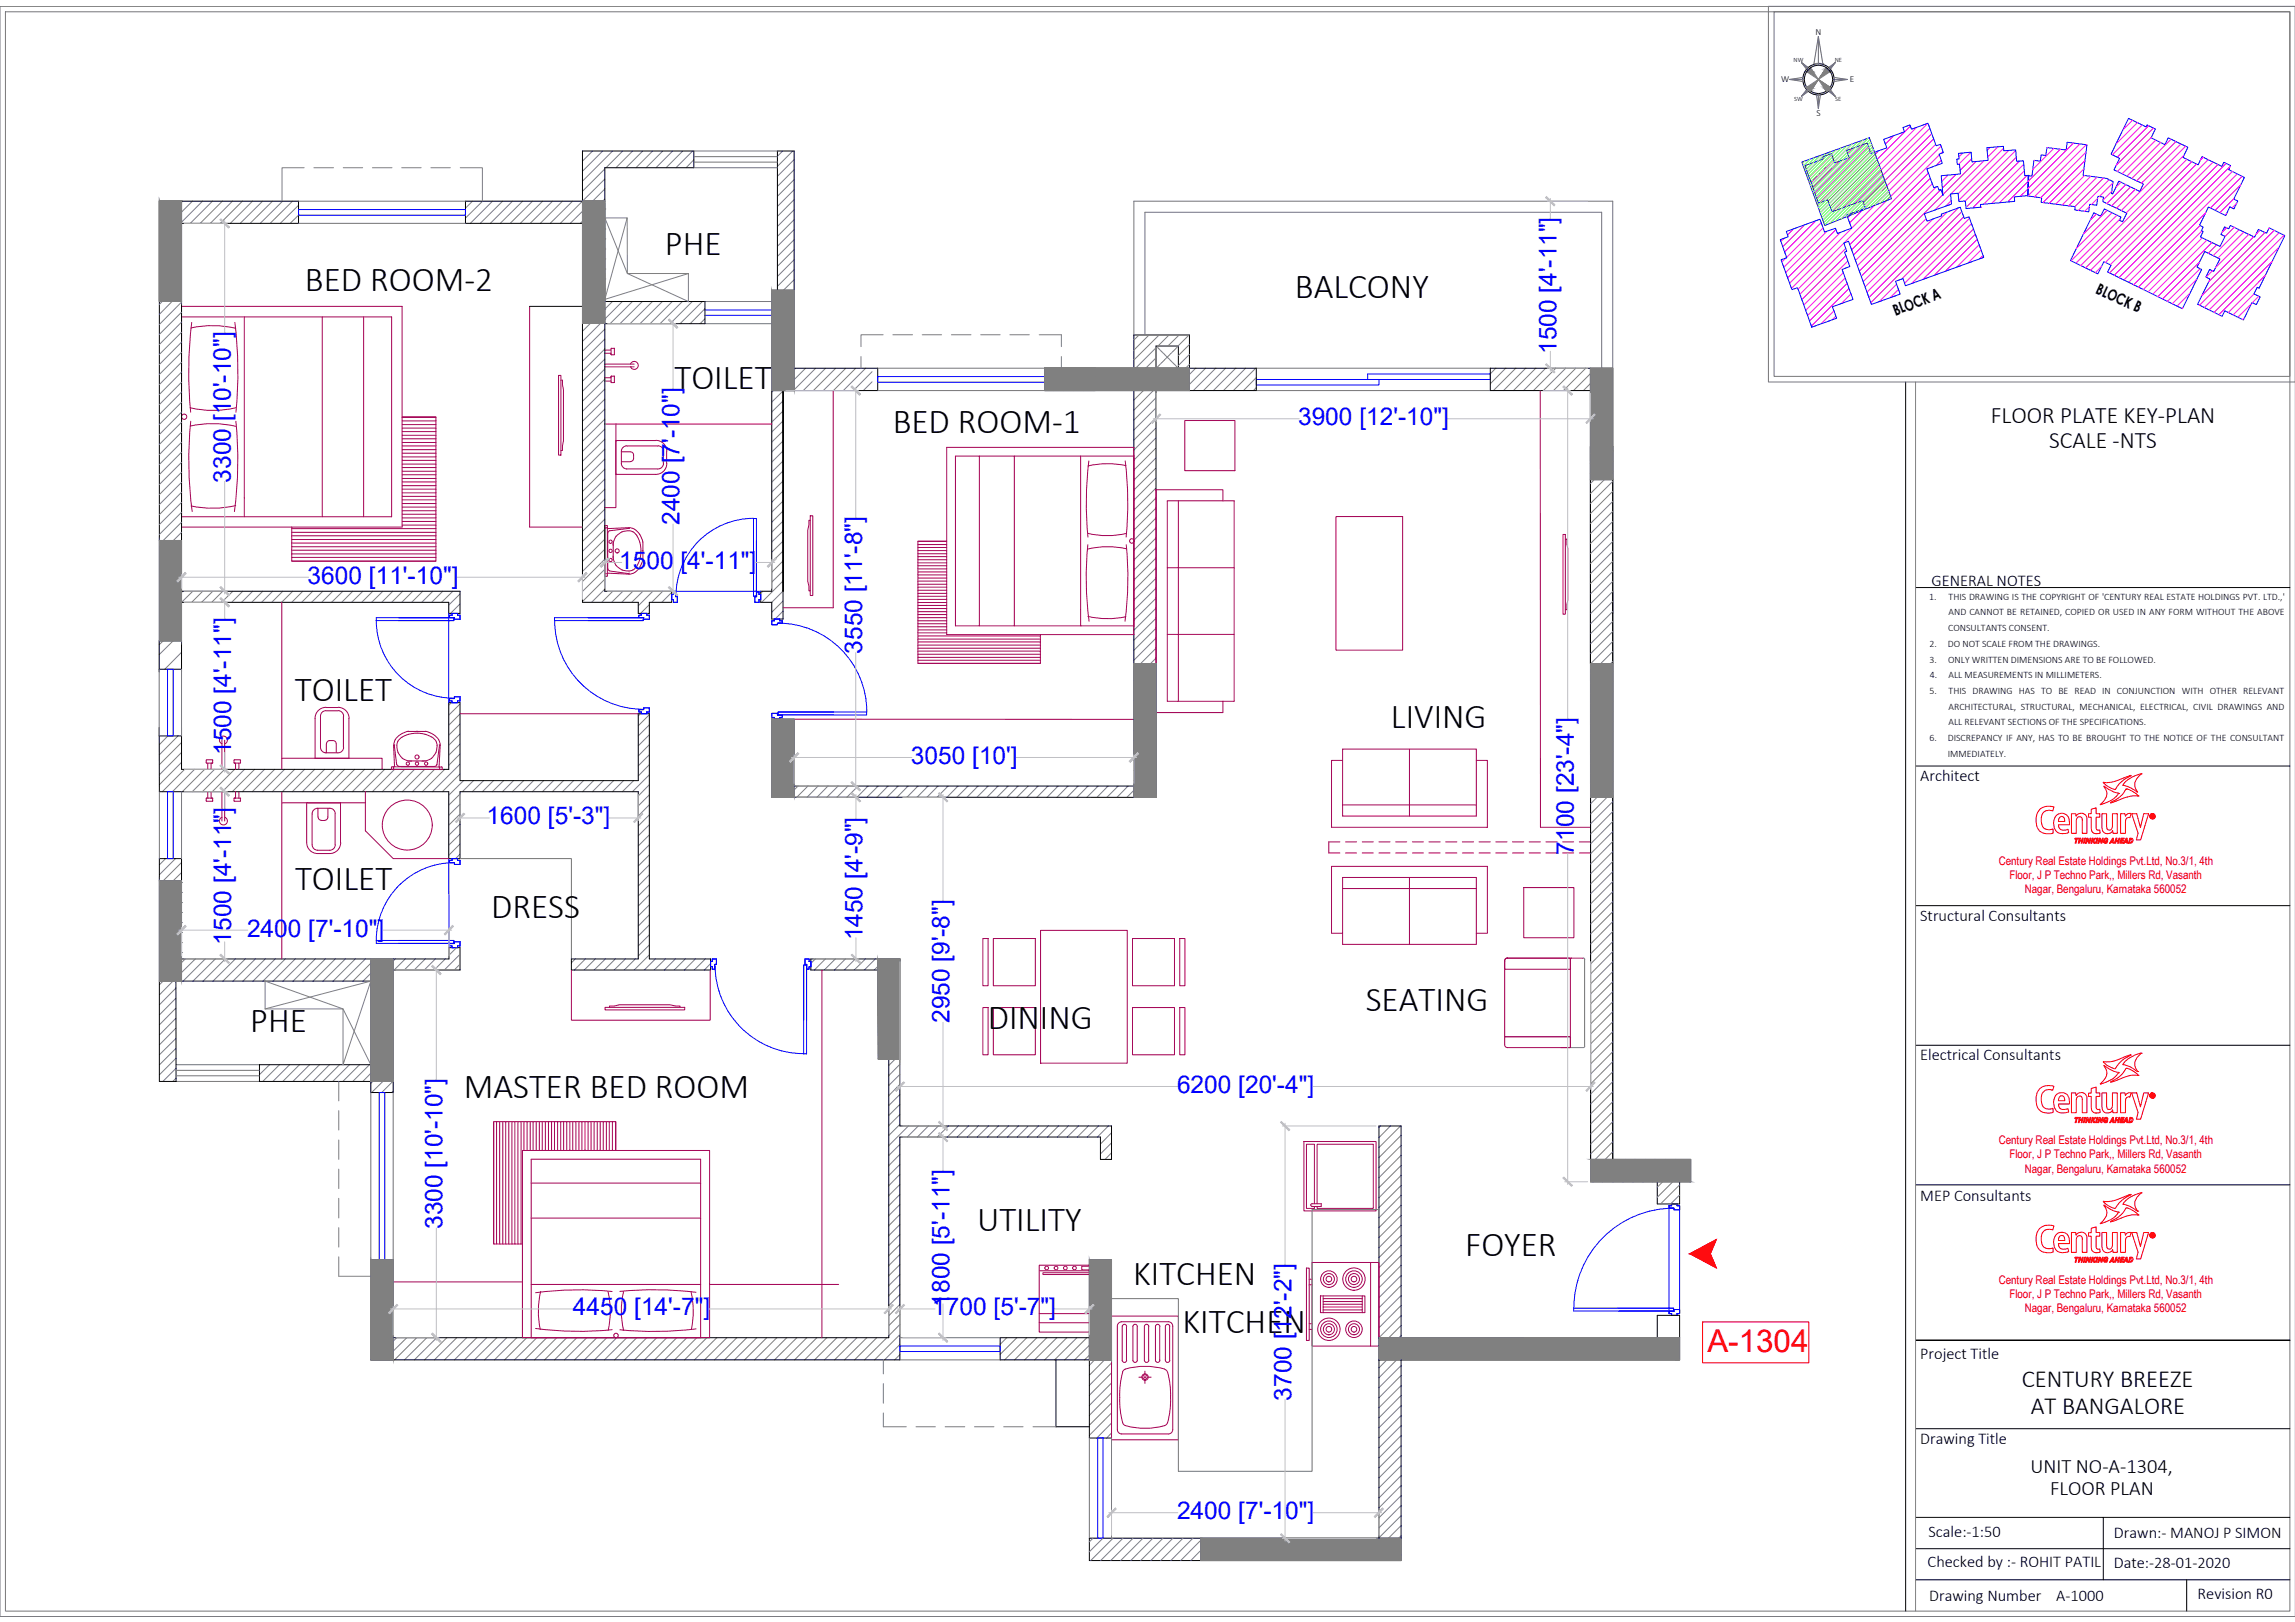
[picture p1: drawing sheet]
<svg xmlns="http://www.w3.org/2000/svg" width="500mm" height="353mm" viewBox="0 0 500 353" stroke-linecap="round" stroke-linejoin="round" font-family="sans-serif">
<defs><g id="words">
<g font-size="7.6">
<text x="144.8" y="55.4">PHE</text>
<text x="66.4" y="63.3">BED ROOM-2</text>
<text x="282.1" y="64.9">BALCONY</text>
<text x="146.9" y="84.7">TOILET</text>
<text x="194.4" y="94.3">BED ROOM-1</text>
<text x="64.2" y="152.5">TOILET</text>
<text x="303" y="158.5">LIVING</text>
<text x="64.3" y="193.9">TOILET</text>
<text x="107" y="200">DRESS</text>
<text x="297.5" y="220.1">SEATING</text>
<text x="54.5" y="224.6">PHE</text>
<text x="215.1" y="224.1">DINING</text>
<text x="101" y="239.1">MASTER BED ROOM</text>
<text x="212.8" y="268">UTILITY</text>
<text x="319.2" y="273.5">FOYER</text>
<text x="246.8" y="279.8">KITCHEN</text>
<text x="257.6" y="290.3">KITCHEN</text>
</g>
<text font-size="6.8" fill="#f00" x="371.9" y="294.2">A-1304</text>
<g font-size="5.3" fill="#00f">
<text x="339" y="77.1" transform="rotate(-90 339 77.1)">1500 [4'-11&quot;]</text>
<text x="282.7" y="92.5">3900 [12'-10&quot;]</text>
<text x="50.3" y="105.1" transform="rotate(-90 50.3 105.1)">3300 [10'-10&quot;]</text>
<text x="148" y="114.2" transform="rotate(-90 148 114.2)">2400 [7'-10&quot;]</text>
<text x="134.9" y="123.9">1500 [4'-11&quot;]</text>
<text x="67" y="127.1">3600 [11'-10&quot;]</text>
<text x="187.8" y="142.3" transform="rotate(-90 187.8 142.3)">3550 [11'-8&quot;]</text>
<text x="50.3" y="164.4" transform="rotate(-90 50.3 164.4)">1500 [4'-11&quot;]</text>
<text x="198.4" y="166.3">3050 [10']</text>
<text x="106" y="179.4">1600 [5'-3&quot;]</text>
<text x="342.8" y="186" transform="rotate(-90 342.8 186)">7100 [23'-4&quot;]</text>
<text x="53.8" y="203.9">2400 [7'-10&quot;]</text>
<text x="50.3" y="205.6" transform="rotate(-90 50.3 205.6)">1500 [4'-11&quot;]</text>
<text x="187.8" y="204.8" transform="rotate(-90 187.8 204.8)">1450 [4'-9&quot;]</text>
<text x="206.8" y="222.7" transform="rotate(-90 206.8 222.7)">2950 [9'-8&quot;]</text>
<text x="256.4" y="237.9">6200 [20'-4&quot;]</text>
<text x="96.4" y="267.6" transform="rotate(-90 96.4 267.6)">3300 [10'-10&quot;]</text>
<text x="124.8" y="286.4">4450 [14'-7&quot;]</text>
<text x="203.1" y="286.4">1700 [5'-7&quot;]</text>
<text x="206.8" y="284.5" transform="rotate(-90 206.8 284.5)">1800 [5'-11&quot;]</text>
<text x="281.3" y="304.9" transform="rotate(-90 281.3 304.9)">3700 [12'-2&quot;]</text>
<text x="256.4" y="330.7">2400 [7'-10&quot;]</text>
</g>
<g font-size="5.3">
<text x="440.4" y="302.1">CENTURY BREEZE</text>
<text x="442.3" y="307.8">AT BANGALORE</text>
</g>
<g font-size="5.1">
<text x="433.6" y="92.1">FLOOR PLATE KEY-PLAN</text>
<text x="446.4" y="97.6">SCALE -NTS</text>
</g>
<g font-size="4.5">
<text x="442.3" y="320.7">UNIT NO-A-1304,</text>
<text x="446.5" y="325.5">FLOOR PLAN</text>
</g>
<g font-size="3.6">
<text x="420.7" y="127.5">GENERAL NOTES</text>
<text x="418.3" y="170">Architect</text>
<text x="418.3" y="200.4">Structural Consultants</text>
<text x="418.3" y="230.8">Electrical Consultants</text>
<text x="418.3" y="261.5">MEP Consultants</text>
<text x="418.3" y="295.9">Project Title</text>
<text x="418.3" y="314.4">Drawing Title</text>
<text x="420.1" y="334.7">Scale:-1:50</text>
<text x="460.5" y="334.8">Drawn:- MANOJ P SIMON</text>
<text x="419.9" y="341.2">Checked by :- ROHIT PATIL</text>
<text x="460.4" y="341.4">Date:-28-01-2020</text>
<text x="420.2" y="348.5">Drawing Number</text>
<text x="447.9" y="348.5">A-1000</text>
<text x="478.7" y="348.2">Revision R0</text>
</g>
<g font-size="3.4">
<text x="456.3" y="63.9" transform="rotate(24 456.3 63.9)">BLOCK B</text>
<text x="412.8" y="68.7" transform="rotate(-20 412.8 68.7)">BLOCK A</text>
</g>
<g font-size="2.6" fill="#f00">
<text x="435.4" y="188.3">Century Real Estate Holdings Pvt.Ltd, No.3/1, 4th</text>
<text x="437.7" y="191.4">Floor, J P Techno Park,, Millers Rd, Vasanth</text>
<text x="441" y="194.5">Nagar, Bengaluru, Karnataka 560052</text>
<text x="435.4" y="249.1">Century Real Estate Holdings Pvt.Ltd, No.3/1, 4th</text>
<text x="437.7" y="252.2">Floor, J P Techno Park,, Millers Rd, Vasanth</text>
<text x="441" y="255.3">Nagar, Bengaluru, Karnataka 560052</text>
<text x="435.4" y="279.5">Century Real Estate Holdings Pvt.Ltd, No.3/1, 4th</text>
<text x="437.7" y="282.6">Floor, J P Techno Park,, Millers Rd, Vasanth</text>
<text x="441" y="285.7">Nagar, Bengaluru, Karnataka 560052</text>
</g>
<g font-size="2.1">
<text x="420.2" y="130.6">1.</text>
<text x="424.4" y="130.6">THIS DRAWING IS THE COPYRIGHT OF 'CENTURY REAL ESTATE HOLDINGS PVT. LTD.,'</text>
<text x="424.3" y="137.4">CONSULTANTS CONSENT.</text>
<text x="424.4" y="134">AND CANNOT BE RETAINED, COPIED OR USED IN ANY FORM WITHOUT THE ABOVE</text>
<text x="420.2" y="140.8">2.</text>
<text x="424.3" y="140.8">DO NOT SCALE FROM THE DRAWINGS.</text>
<text x="420.3" y="144.3">3.</text>
<text x="420.3" y="147.7">4.</text>
<text x="424.3" y="144.3">ONLY WRITTEN DIMENSIONS ARE TO BE FOLLOWED.</text>
<text x="424.4" y="147.7">ALL MEASUREMENTS IN MILLIMETERS.</text>
<text x="420.3" y="151.1">5.</text>
<text x="424.4" y="151.1">THIS DRAWING HAS TO BE READ IN CONJUNCTION WITH OTHER RELEVANT</text>
<text x="424.4" y="154.5">ARCHITECTURAL, STRUCTURAL, MECHANICAL, ELECTRICAL, CIVIL DRAWINGS AND</text>
<text x="420.2" y="161.4">6.</text>
<text x="424.3" y="161.4">DISCREPANCY IF ANY, HAS TO BE BROUGHT TO THE NOTICE OF THE CONSULTANT</text>
<text x="424.4" y="157.9">ALL RELEVANT SECTIONS OF THE SPECIFICATIONS.</text>
<text x="424.3" y="164.7">IMMEDIATELY.</text>
</g>
<g font-size="2">
<text x="395.4" y="7.6">N</text>
<text x="387.9" y="17.9">W</text>
<text x="402.9" y="17.9">E</text>
<text x="395.6" y="25.2">S</text>
</g>
<g font-size="1.4">
<text x="390.7" y="13.4">NW</text>
<text x="399.6" y="13.4">NE</text>
<text x="390.8" y="22.1">SW</text>
<text x="399.8" y="22.1">SE</text>
</g>
</g></defs>
<!-- layer: A-Wall Half Ht. -->
<g fill="none" stroke="#000" stroke-width=".22">
<path d="M126.9 32.9h24.2M131.7 36.5h19.4M169.3 32.9h3.7M39.5 43.8h25.5v4.8h-25.5M126.9 43.8h-25.5v4.8h25.5M131.7 70.5h21.8M131.7 65.6h21.8M170.6 85h20.6M173 80.2h18.2M227.5 80.2h11l.1 4.8h-11.1zM247 80.2v-7.3h12.1v7.3h14.5v4.8h-14.5M251.8 80.2v-4.9h4.9v4.9"/>
<path d="M324.6 85h21.8M324.6 80.2h21.8M39.5 131.1h58.2M39.5 128.7h60.7M97.7 133.5h2.5M126.9 131.1h12.1M131.7 128.7h14.6M139 133.5h2.4M141.4 131.1h4.9M165.7 131.1h2.4M165.7 128.7h2.4M168.1 134.8h2.5"/>
<path d="M34.7 145.7h4.8M97.7 153h2.5M139 155.4h2.4M168.1 156.6h2.5M34.7 160.2h4.8M34.7 172.4h63M39.5 167.5h58.2M100.2 172.4h38.8M100.2 170h38.8M173 173.6h78.8M173 171.1h74M34.7 186.9h4.8"/>
<path d="M97.7 186.9h2.5M38.3 213.6h42.5M39.5 208.8h41.3M85.6 211.2h14.6M85.6 208.8h12.2M97.8 206.3h2.4M139 208.8h-14.5v2.4h30.3v-2.4h-13.4M191.2 208.8h-14.6v2.4h14.6M56.5 231.8h24.3M56.5 235.4h24.3M80.8 237.9h4.8M193.6 230.6v60.6h-108"/>
<path d="M196 230.6v14.5h46.1v7.3h-2.4v-4.8h-43.7v48.5h-115.2M351.3 252.4v-155.2h-4.9l.1 160.1M361 257.3v4.8h4.8v-4.8M80.8 274.3h4.8M230 296.1v14.5h7.3M237.3 291.2h-19.5v4.9h19.5v17h4.8v-17M300.4 291.2h.1M300.4 296.1h.1M300.4 291.2v-46.1h4.8v46.1M300.4 296.1v38.8M305.2 296.1v38.8M361 291.2v-4.8h4.8v4.8"/>
<path d="M261.5 334.9h-24.2v4.9h24.2"/>
</g>
<!-- layer: A-WALL FULL HT. -->
<g fill="none" stroke="#000" stroke-width=".22">
<path d="M126.9 32.9v10.9M131.7 36.5v7.3M151.1 32.9v3.6M169.3 32.9v30.3M173 32.9v30.3M34.7 65.6v52.1M39.5 65.6v52.1M126.9 70.4v60.7M131.7 70.4v58.3M153.5 65.6v4.9M168.1 80.2v48.5M191.2 80.2v4.8"/>
<path d="M247 85v59.5M251.8 85v59.5M324.6 80.2v4.8M346.4 104.4v40.1M351.3 104.4v40.1M34.7 139.5v6.8M39.5 139.5v6.8M97.7 131.1v2.4M100.2 128.7v4.8M139 131.1v2.4M141.4 131.1v2.4M146.3 128.7v2.4"/>
<path d="M165.7 128.7v2.4M168.1 131.1v3.7M170.6 128.7v-43.7v49.8M34.7 158.4v14M39.5 158.4v9.1M97.7 153v14.5M100.2 153v17M139 155.4v14.6M141.4 155.4v53.4M97.7 172.4v14.5M100.2 172.4v14.5M139 172.4v36.4"/>
<path d="M346.5 173.6v78.8M351.3 173.6v78.8M34.7 186.9v4.9M39.5 186.9v4.9M34.7 213.6v21.8h3.7l-.1-21.8M97.8 206.3v2.5M100.2 206.3v4.9M56.5 231.8v3.6M80.8 235.4v2.5M85.6 235.4v2.5M300.4 291.2h31.5M305.2 338.5h.1"/>
</g>
<!-- layer: WALL-HT -->
<g fill="none" stroke="#808080" stroke-width=".22">
<path d="M126.9 32.9h.1M129.1 32.9l-2.2 2.2M131.3 32.9l-4.4 4.4M131.7 36.8l-4.8 4.8M131.7 39l-9.7 9.6M133.4 32.9l-6.5 6.5M135.6 32.9l-3.6 3.6M137.8 32.9l-3.6 3.6M140 32.9l-3.6 3.6M142.2 32.9l-3.7 3.6M144.4 32.9l-3.7 3.6M146.5 32.9l-3.6 3.6"/>
<path d="M148.7 32.9l-3.6 3.6M150.9 32.9l-3.7 3.6M151.1 34.8l-1.7 1.7M170.5 32.9l-1.2 1.1M172.7 32.9l-3.4 3.3M173 39.1l-3.7 3.6M173 36.9l-3.7 3.7M173 34.7l-3.7 3.7M39.8 43.8l-.3 .2M42 43.8l-2.5 2.4M44.2 43.8l-4.7 4.6M46.3 43.8l-4.9 4.8"/>
<path d="M48.5 43.8l-4.9 4.8M50.7 43.8l-4.9 4.8M52.8 43.8l-4.8 4.8M55 43.8l-4.8 4.8M57.2 43.8l-4.9 4.8M59.4 43.8l-4.9 4.8M61.6 43.8l-4.9 4.8M63.7 43.8l-4.9 4.8M65 44.7l-4 3.9M65 46.8l-1.8 1.8M102.9 43.8l-1.5 1.5M105.1 43.8l-3.7 3.7"/>
<path d="M107.3 43.8l-4.9 4.8M109.5 43.8l-4.9 4.8M111.6 43.8l-4.8 4.8M113.8 43.8l-4.8 4.8M116 43.8l-4.9 4.8M118.2 43.8l-4.9 4.8M120.4 43.8l-4.9 4.8M122.5 43.8l-4.8 4.8M124.7 43.8l-4.9 4.8M126.9 46l-2.7 2.6M126.9 48.2l-.5 .4M131.7 45.5h.1"/>
<path d="M131.7 47.7h.1M131.7 49.9h.1M131.7 52h.1M131.7 54.2h.1M131.7 56.4h.1M131.7 58.6h.1M131.7 41.1l-2.8 2.9M131.7 43.3l-.8 .8M173 50l-3.7 3.6M173 54.3l-3.7 3.7M173 45.7l-3.7 3.6M173 47.8l-3.7 3.7"/>
<path d="M173 52.2l-3.7 3.6M173 43.5l-3.7 3.6M173 41.3l-3.7 3.6M173 56.5l-3.7 3.7M173 58.7l-3.7 3.6M35.4 65.6l-.7 .7M37.5 65.6l-2.8 2.8M39.5 65.8l-4.8 4.8M39.5 68l-4.8 4.8M39.5 70.1l-4.8 4.9M39.5 72.3l-4.8 4.9M39.5 74.5l-4.8 4.9"/>
<path d="M39.5 76.7l-4.8 4.8M39.5 78.9l-4.8 4.8M128.6 70.4l-1.7 1.7M130.8 70.4l-3.9 3.9M131.7 60.7h.1M131.7 62.9h.1M131.7 65.1h.1M131.7 67.3h.1M131.7 69.5h.1M131.7 76l-4.8 4.8M131.7 71.7l-4.8 4.8M131.7 73.8l-4.8 4.8"/>
<path d="M131.7 78.2l-4.8 4.8M133.4 65.6l-1.7 1.7M135.6 65.6l-3.9 3.9M137.8 65.6l-4.9 4.9M139.9 65.6l-4.9 4.9M142.1 65.6l-4.9 4.9M144.3 65.6l-4.9 4.9M146.4 65.6l-4.8 4.9M148.6 65.6l-4.8 4.9M150.8 65.6l-4.8 4.9M153 65.6l-4.9 4.9M153.5 69.4l-1 1.1"/>
<path d="M153.5 67.2l-3.2 3.3M173 63.1l-.2 .1M173 60.9l-2.4 2.3M248.1 72.9l-1.1 1.1M250.3 72.9l-3.3 3.3M251.8 75.7l-4.4 4.5M251.8 77.9l-2.2 2.3M252.5 72.9l-5.5 5.5M254.6 72.9l-2.4 2.4M256.8 72.9l-2.4 2.4M259 72.9l-2.4 2.4M259.1 77.2l-2.4 2.4"/>
<path d="M259.1 79.3l-.9 .9M259.1 75l-2.4 2.4M39.5 81l-4.8 4.9M39.5 83.2l-4.8 4.9M39.5 85.4l-4.8 4.8M39.5 87.6l-4.8 4.8M39.5 89.7l-4.8 4.9M39.5 91.9l-4.8 4.9M39.5 94.1l-4.8 4.9M39.5 96.3l-4.8 4.8M39.5 98.5l-4.8 4.8M131.7 80.3l-4.8 4.9"/>
<path d="M131.7 99.9l-4.8 4.9M131.7 89.1l-4.8 4.8M131.7 93.4l-4.8 4.9M131.7 82.5l-4.8 4.9M131.7 84.7l-4.8 4.9M131.7 86.9l-4.8 4.8M131.7 91.3l-4.8 4.8M131.7 95.6l-4.8 4.8M131.7 97.8l-4.8 4.8M168.9 80.2l-.8 .8M170.6 85.1l-2.5 2.4M170.6 87.3l-2.5 2.4"/>
<path d="M170.6 89.5l-2.5 2.4M170.6 91.6l-2.5 2.5M170.6 93.8l-2.5 2.5M170.6 96l-2.5 2.4M170.6 98.2l-2.5 2.4M171.1 80.2l-3 3M173.3 80.2l-5.2 5.2M175.4 80.2l-4.8 4.8M177.6 80.2l-4.8 4.8M179.8 80.2l-4.8 4.8M182 80.2l-4.8 4.8M184.2 80.2l-4.9 4.8"/>
<path d="M186.4 80.2l-4.9 4.8M188.6 80.2l-4.9 4.8M189.9 83.1l-1.9 1.9M189.9 80.9l-4 4.1M227.8 80.2l-.3 .2M229.9 80.2l-2.4 2.4M232.1 80.2l-4.6 4.5M234.3 80.2l-4.9 4.8M236.5 80.2l-4.9 4.8M238.5 80.2l-4.7 4.8M238.6 84.6l-.4 .4M238.6 82.5l-2.6 2.5"/>
<path d="M249 85l-2 2.1M251.2 85l-4.2 4.3M251.8 97.5l-4.8 4.8M251.8 86.6l-4.8 4.9M251.8 88.8l-4.8 4.8M251.8 91l-4.8 4.8M251.8 93.2l-4.8 4.8M251.8 95.3l-4.8 4.9M251.8 99.7l-4.8 4.8M251.8 80.1l-.1 .1M260.4 80.2l-1.3 1.3M262.6 80.2l-3.5 3.5"/>
<path d="M264.8 80.2l-4.9 4.8M267 80.2l-4.9 4.8M269.2 80.2l-4.9 4.8M271.3 80.2l-4.8 4.8M273.5 80.2l-4.9 4.8M273.6 84.4l-.6 .6M273.6 82.2l-2.8 2.8M325.8 80.2l-1.2 1.2M328 80.2l-3.4 3.4M330.2 80.2l-4.9 4.8M332.3 80.2l-4.8 4.8M334.5 80.2l-4.9 4.8"/>
<path d="M336.7 80.2l-4.8 4.8M338.9 80.2l-4.9 4.8M341 80.2l-4.8 4.8M343.2 80.2l-4.8 4.8M345.4 80.2l-4.9 4.8M346.4 83.5l-1.5 1.5M346.4 81.4l-3.7 3.6M348 97.2l-1.6 1.5M350.2 97.2l-3.8 3.8M351.3 98.2l-4.9 4.9M39.5 111.5l-4.8 4.9M39.5 100.7l-4.8 4.8"/>
<path d="M39.5 102.8l-4.8 4.9M39.5 105l-4.8 4.8M39.5 107.2l-4.8 4.8M39.5 109.4l-4.8 4.8M39.5 113.7l-3.9 4M39.5 115.9l-1.8 1.9M131.7 104.3l-4.8 4.9M131.7 113l-4.8 4.9M131.7 117.4l-4.8 4.8M131.7 102.1l-4.8 4.9M131.7 106.5l-4.8 4.8M131.7 108.7l-4.8 4.8"/>
<path d="M131.7 110.9l-4.8 4.8M131.7 115.2l-4.8 4.8M131.7 119.6l-4.8 4.8M170.6 102.5l-2.5 2.5M170.6 111.2l-2.5 2.5M170.6 100.4l-2.5 2.4M170.6 104.7l-2.5 2.4M170.6 106.9l-2.5 2.4M170.6 109.1l-2.5 2.4M170.6 113.4l-2.5 2.5M170.6 115.6l-2.5 2.4M170.6 117.8l-2.5 2.4"/>
<path d="M170.6 120l-2.5 2.4M251.8 110.6l-4.8 4.8M251.8 101.9l-4.8 4.8M251.8 104l-4.8 4.9M251.8 106.2l-4.8 4.9M251.8 108.4l-4.8 4.9M251.8 112.8l-4.8 4.8M251.8 114.9l-4.8 4.9M251.8 117.1l-4.8 4.8M251.8 119.3l-4.8 4.8M351.3 102.6l-4.9 4.9M351.3 115.7l-4.9 4.9"/>
<path d="M351.3 100.4l-4.9 4.9M351.3 104.8l-4.9 4.8M351.3 107l-4.9 4.8M351.3 109.2l-4.9 4.8M351.3 111.3l-4.9 4.9M351.3 113.5l-4.9 4.8M351.3 117.9l-4.9 4.8M35.6 139.5l-.9 .9M37.7 139.5l-3 3M39.8 128.7l-.3 .3M42 128.7l-2.5 2.4M44.2 128.7l-2.5 2.4"/>
<path d="M46.4 128.7l-2.5 2.4M48.5 128.7l-2.4 2.4M50.7 128.7l-2.4 2.4M52.9 128.7l-2.4 2.4M55 128.7l-2.4 2.4M57.2 128.7l-2.4 2.4M59.4 128.7l-2.4 2.4M61.6 128.7l-2.4 2.4M63.8 128.7l-2.5 2.4M66 128.7l-2.5 2.4M68.1 128.7l-2.4 2.4M70.3 128.7l-2.4 2.4"/>
<path d="M72.5 128.7l-2.4 2.4M74.7 128.7l-2.5 2.4M76.8 128.7l-2.4 2.4M79 128.7l-2.4 2.4M81.2 128.7l-2.4 2.4M83.4 128.7l-2.5 2.4M85.6 128.7l-2.5 2.4M87.7 128.7l-2.4 2.4M89.9 128.7l-2.4 2.4M92.1 128.7l-2.4 2.4M94.3 128.7l-2.4 2.4M96.4 128.7l-2.4 2.4"/>
<path d="M98.6 128.7l-2.4 2.4M100.2 131.5l-2.1 2M100.2 129.3l-2.5 2.4M131.7 128.3l-2.8 2.8M131.7 126.1l-4.8 4.9M131.7 121.7l-4.8 4.9M131.7 123.9l-4.8 4.9M133.5 128.7l-2.4 2.4M135.7 128.7l-2.5 2.4M137.8 128.7l-2.4 2.4M140 128.7l-2.4 2.4M141.4 131.6l-1.9 1.9"/>
<path d="M142.2 128.7l-3.2 3.2M144.4 128.7l-2.5 2.4M146.3 129l-2.2 2.1M166.2 128.7l-.5 .5M170.6 126.5l-4.7 4.6M170.6 128.7l-2.5 2.4M170.6 130.8l-2.5 2.5M170.6 122.1l-2.5 2.5M170.6 124.3l-2.5 2.4M170.6 133l-1.8 1.8M251.8 121.5l-4.8 4.8M251.8 123.6l-4.8 4.9"/>
<path d="M251.8 136.7l-4.8 4.9M251.8 138.9l-4.8 4.8M251.8 125.8l-4.8 4.9M251.8 128l-4.8 4.9M251.8 130.2l-4.8 4.8M251.8 132.4l-4.8 4.8M251.8 134.6l-4.8 4.8M351.3 120l-4.9 4.9M351.3 122.2l-4.9 4.9M351.3 124.4l-4.8 4.9M351.3 126.6l-4.8 4.8M351.3 128.8l-4.8 4.8"/>
<path d="M351.3 130.9l-4.8 4.9M351.3 133.1l-4.8 4.9M351.3 135.3l-4.8 4.9M351.3 137.5l-4.8 4.8M351.3 139.6l-4.8 4.9M39.5 142l-3.6 3.7M98.3 153l-.6 .5M100.2 153.3l-2.5 2.4M100.2 155.4l-2.5 2.5M100.2 157.6l-2.5 2.4M100.2 159.8l-2.5 2.4M139.5 155.4l-.5 .5"/>
<path d="M141.4 155.6l-2.4 2.4M141.4 157.8l-2.4 2.4M141.4 160l-2.4 2.4M247 145.9h.1M247 148.1h.1M247 150.3h.1M247 152.5h.1M247 154.6h.1M247 156.8h.1M247 159h.1M251.8 141.1l-3.3 3.4M251.8 143.2l-1.2 1.3"/>
<path d="M351.3 141.8l-4.8 4.9M351.3 144l-4.8 4.9M351.3 146.2l-4.8 4.8M351.3 148.4l-4.8 4.8M351.3 150.5l-4.8 4.9M351.3 152.7l-4.8 4.9M351.3 154.9l-4.8 4.9M351.3 157.1l-4.8 4.8M351.3 159.2l-4.8 4.9M36.6 160.2l-1.9 1.9M38.8 160.2l-4.1 4.1M39.5 161.7l-4.8 4.8"/>
<path d="M39.5 163.8l-4.8 4.9M39.5 166l-4.8 4.8M40.2 167.5l-4.9 4.9M42.4 167.5l-4.9 4.9M44.6 167.5l-4.9 4.9M46.7 167.5l-4.8 4.9M48.9 167.5l-4.8 4.9M51.1 167.5l-4.9 4.9M53.3 167.5l-4.9 4.9M55.5 167.5l-4.9 4.9M57.6 167.5l-4.8 4.9M59.8 167.5l-4.9 4.9"/>
<path d="M62 167.5l-4.9 4.9M64.2 167.5l-4.9 4.9M66.3 167.5l-4.8 4.9M68.5 167.5l-4.8 4.9M70.7 167.5l-4.8 4.9M72.9 167.5l-4.9 4.9M75.1 167.5l-4.9 4.9M77.3 167.5l-4.9 4.9M79.4 167.5l-4.9 4.9M81.6 167.5l-4.8 4.9M83.8 167.5l-4.9 4.9M85.9 167.5l-4.8 4.9"/>
<path d="M88.1 167.5l-4.8 4.9M90.3 167.5l-4.8 4.9M92.5 167.5l-4.9 4.9M94.7 167.5l-4.9 4.9M96.9 167.5l-4.9 4.9M100.2 162l-2.5 2.4M100.2 164.2l-2.5 2.4M100.2 166.4l-6 6M100.2 168.5l-3.8 3.9M100.2 172.9l-2.5 2.4M100.2 175.1l-2.5 2.4M100.2 177.2l-2.5 2.4"/>
<path d="M100.2 179.4l-2.5 2.4M101 170l-3.3 3.1M103.1 170l-2.4 2.4M105.3 170l-2.4 2.4M107.5 170l-2.4 2.4M109.7 170l-2.5 2.4M111.8 170l-2.4 2.4M114 170l-2.4 2.4M116.2 170l-2.4 2.4M118.4 170l-2.4 2.4M120.6 170l-2.4 2.4M122.7 170l-2.4 2.4"/>
<path d="M124.9 170l-2.4 2.4M127.1 170l-2.4 2.4M129.3 170l-2.4 2.4M131.4 170l-2.4 2.4M133.6 170l-2.4 2.4M135.8 170l-2.4 2.4M138 170l-2.4 2.4M141.4 162.1l-2.4 2.5M141.4 164.3l-2.4 2.4M141.4 166.5l-2.4 2.4M141.4 168.7l-3.6 3.7M141.4 170.8l-2.4 2.5"/>
<path d="M141.4 173l-2.4 2.5M141.4 175.2l-2.4 2.5M141.4 177.4l-2.4 2.4M141.4 179.6l-2.4 2.4M173.8 171.1l-.8 .9M176 171.1l-2.4 2.5M178.2 171.1l-2.4 2.5M180.3 171.1l-2.4 2.5M182.5 171.1l-2.4 2.5M184.7 171.1l-2.4 2.5M186.9 171.1l-2.5 2.5M189.1 171.1l-2.5 2.5"/>
<path d="M191.3 171.1l-2.5 2.5M193.4 171.1l-2.4 2.5M195.6 171.1l-2.4 2.5M197.8 171.1l-2.4 2.5M199.9 171.1l-2.4 2.5M202.1 171.1l-2.4 2.5M204.3 171.1l-2.4 2.5M206.5 171.1l-2.4 2.5M208.7 171.1l-2.5 2.5M210.9 171.1l-2.5 2.5M213 171.1l-2.4 2.5M215.2 171.1l-2.4 2.5"/>
<path d="M217.4 171.1l-2.4 2.5M219.6 171.1l-2.5 2.5M221.7 171.1l-2.4 2.5M223.9 171.1l-2.4 2.5M226.1 171.1l-2.4 2.5M228.3 171.1l-2.5 2.5M230.5 171.1l-2.5 2.5M232.6 171.1l-2.4 2.5M234.8 171.1l-2.4 2.5M237 171.1l-2.4 2.5M239.2 171.1l-2.5 2.5M241.3 171.1l-2.4 2.5"/>
<path d="M243.5 171.1l-2.4 2.5M245.7 171.1l-2.4 2.5M247 161.2h.1M247 163.4h.1M247 165.6h.1M247 167.7h.1M247 169.9h.1M247 172.1l-1.6 1.5M351.3 161.4l-4.8 4.9M351.3 163.6l-4.8 4.9M351.3 165.8l-4.8 4.8M351.3 168l-4.8 4.8"/>
<path d="M351.3 170.2l-4.8 4.8M351.3 172.3l-4.8 4.9M351.3 174.5l-4.8 4.9M351.3 176.7l-4.8 4.9M351.3 178.8l-4.8 4.9M36.1 186.9l-1.4 1.4M38.2 186.9l-3.5 3.5M39.5 192.1h.1M39.5 194.3h.1M39.5 196.5h.1M39.5 198.7h.1M39.5 187.8l-3.9 4"/>
<path d="M39.5 190l-1.8 1.8M100.2 181.6l-2.5 2.4M100.2 183.8l-2.5 2.4M100.2 186l-1 .9M141.4 181.8l-2.4 2.4M141.4 183.9l-2.4 2.4M141.4 186.1l-2.4 2.4M141.4 188.3l-2.4 2.4M141.4 190.4l-2.4 2.5M141.4 192.6l-2.4 2.5M141.4 194.8l-2.4 2.5M141.4 197l-2.4 2.4"/>
<path d="M141.4 199.2l-2.4 2.4M351.3 181l-4.8 4.9M351.3 183.2l-4.8 4.9M351.3 185.4l-4.8 4.8M351.3 187.6l-4.8 4.8M351.3 189.8l-4.8 4.8M351.3 191.9l-4.8 4.9M351.3 194.1l-4.8 4.9M351.3 196.3l-4.8 4.9M351.3 198.5l-4.8 4.8M35.5 213.6l-.8 .8M37.7 213.6l-3 3"/>
<path d="M38.3 215.1l-3.6 3.7M38.3 217.3l-3.6 3.7M38.3 219.5l-3.6 3.6M39.5 200.9h.1M39.5 203h.1M39.5 205.2h.1M39.5 207.4h.1M40.3 208.8l-.8 .8M42.5 208.8l-3 2.9M44.7 208.8l-4.8 4.8M46.9 208.8l-4.9 4.8M49.1 208.8l-4.9 4.8"/>
<path d="M51.3 208.8l-4.9 4.8M53.4 208.8l-4.8 4.8M55.6 208.8l-4.8 4.8M57.8 208.8l-4.9 4.8M59.9 208.8l-4.8 4.8M62.1 208.8l-4.8 4.8M64.3 208.8l-4.8 4.8M66.5 208.8l-4.9 4.8M68.7 208.8l-4.9 4.8M70.9 208.8l-4.9 4.8M73 208.8l-4.8 4.8M75.2 208.8l-4.8 4.8"/>
<path d="M77.4 208.8l-4.8 4.8M79.6 208.8l-4.9 4.8M80.8 209.7l-3.9 3.9M80.8 211.9l-1.7 1.7M86.1 208.8l-.5 .4M88.3 208.8l-2.4 2.4M90.5 208.8l-2.4 2.4M92.6 208.8l-2.4 2.4M94.8 208.8l-2.4 2.4M97 208.8l-2.4 2.4M99.4 206.3l-1.6 1.7M100.2 209.9l-1.3 1.3"/>
<path d="M100.2 207.8l-3.4 3.4M125.3 208.8l-.8 .8M127.5 208.8l-2.4 2.4M129.7 208.8l-2.4 2.4M131.9 208.8l-2.5 2.4M134 208.8l-2.4 2.4M136.2 208.8l-2.4 2.4M138.4 208.8l-2.4 2.4M141.4 201.4l-2.4 2.4M141.4 203.5l-2.4 2.4M141.4 205.7l-2.4 2.4M141.4 207.9l-3.3 3.3"/>
<path d="M142.7 208.8l-2.4 2.4M144.9 208.8l-2.4 2.4M147.1 208.8l-2.4 2.4M149.3 208.8l-2.4 2.4M151.5 208.8l-2.4 2.4M153.6 208.8l-2.4 2.4M154.8 209.8l-1.4 1.4M177.6 208.8l-1 .9M179.8 208.8l-2.4 2.4M181.9 208.8l-2.4 2.4M184.1 208.8l-2.4 2.4M186.3 208.8l-2.4 2.4"/>
<path d="M188.5 208.8l-2.4 2.4M190.7 208.8l-2.4 2.4M191.2 210.4l-.8 .8M192.9 208.8h.1M195 208.8h.1M196 210h.1M196 212.1h.1M196 214.3h.1M196 216.4v.1M196.1 218.6l-.1 .1M351.3 205l-4.8 4.9M351.3 200.6l-4.8 4.9"/>
<path d="M351.3 202.8l-4.8 4.9M351.3 207.2l-4.8 4.8M351.3 209.4l-4.8 4.8M351.3 211.5l-4.8 4.9M351.3 213.7l-4.8 4.9M351.3 215.9l-4.8 4.9M351.3 218.1l-4.8 4.8M38.3 221.7l-3.6 3.6M38.3 223.8l-3.6 3.7M38.4 228.2l-3.7 3.6M38.4 230.4l-3.7 3.6M38.4 234.7l-.8 .7"/>
<path d="M38.4 226l-3.7 3.6M38.4 232.6l-2.9 2.8M58.7 231.8l-2.2 2.2M60.9 231.8l-3.7 3.6M63.1 231.8l-3.7 3.6M65.2 231.8l-3.6 3.6M67.4 231.8l-3.6 3.6M69.6 231.8l-3.6 3.6M71.8 231.8l-3.6 3.6M74 231.8l-3.7 3.6M76.1 231.8l-3.6 3.6M78.3 231.8l-3.6 3.6"/>
<path d="M80.5 231.8l-3.7 3.6M80.8 233.7l-1.8 1.7M81.2 235.4l-.4 .5M83.4 235.4l-2.5 2.5M85.6 235.4l-2.5 2.5M85.6 237.6l-.3 .3M195 230.6l-1.4 1.4M196 231.7l-2.4 2.5M196 233.9l-2.4 2.4M196 236.1l-2.4 2.4M196 238.3l-2.4 2.4M196.1 220.8h-.1"/>
<path d="M196.1 223h-.1M196.1 225.1l-.1 .1M196.1 227.3l-.1 .1M196.1 229.4l-.1 .2M351.3 220.2l-4.8 4.9M351.3 224.6l-4.8 4.9M351.3 233.3l-4.8 4.9M351.3 222.4l-4.8 4.9M351.3 226.8l-4.8 4.8M351.3 229l-4.8 4.8M351.3 231.1l-4.8 4.9M351.3 235.5l-4.8 4.9"/>
<path d="M351.3 237.7l-4.8 4.8M351.3 239.8l-4.8 4.9M196 240.4l-2.4 2.5M196 242.6l-2.4 2.5M196 244.8l-2.4 2.4M196 249.2l-2.4 2.4M196 251.3l-2.4 2.5M196 253.5l-2.4 2.4M196 255.7l-2.4 2.4M196 257.9l-2.4 2.4M197.9 245.1l-4.3 4.3M200 245.1l-2.4 2.5"/>
<path d="M202.2 245.1l-2.4 2.5M204.4 245.1l-2.4 2.5M206.6 245.1l-2.5 2.5M208.7 245.1l-2.4 2.5M210.9 245.1l-2.4 2.5M213.1 245.1l-2.4 2.5M215.3 245.1l-2.4 2.5M217.5 245.1l-2.4 2.5M219.7 245.1l-2.5 2.5M221.8 245.1l-2.4 2.5M224 245.1l-2.4 2.5M226.2 245.1l-2.4 2.5"/>
<path d="M228.3 245.1l-2.4 2.5M230.5 245.1l-2.4 2.5M232.7 245.1l-2.4 2.5M234.9 245.1l-2.4 2.5M237.1 245.1l-2.4 2.5M239.3 245.1l-2.5 2.5M241.4 245.1l-2.4 2.5M242.1 246.6l-2.4 2.5M242.1 248.8l-2.4 2.4M242.1 251l-1.4 1.4M300.7 245.1l-.3 .4M302.9 245.1l-2.5 2.6"/>
<path d="M305.1 245.1l-4.7 4.7M305.2 247.2l-4.8 4.8M305.2 249.4l-4.8 4.8M305.2 251.5l-4.8 4.9M305.2 253.7l-4.8 4.9M305.2 255.9l-4.8 4.9M305.2 258.1l-4.8 4.8M351.3 248.6l-4.8 4.8M351.3 242l-4.8 4.9M351.3 244.2l-4.8 4.9M351.3 246.4l-4.8 4.8M351.3 250.8l-4.8 4.8"/>
<path d="M351.8 252.4l-4.8 4.9M354 252.4l-4.9 4.9M356.2 252.4l-4.9 4.9M358.4 252.4l-4.9 4.9M360.5 252.4l-4.8 4.9M362.7 252.4l-4.9 4.9M364.9 252.4l-4.9 4.9M365.8 253.6l-4.8 4.9M365.8 255.8l-4.8 4.9M365.8 258l-4.1 4.1M196 260l-2.4 2.5M196 262.2l-2.4 2.5"/>
<path d="M196 264.4l-2.4 2.5M196 266.6l-2.4 2.4M196 268.8l-2.4 2.4M196 271l-2.4 2.4M196 273.1l-2.4 2.4M196 275.3l-2.4 2.4M196 277.5l-2.4 2.4M196 279.6l-2.4 2.5M305.2 260.3l-4.8 4.8M305.2 262.4l-4.8 4.9M305.2 264.6l-4.8 4.8M305.2 266.8l-4.8 4.8"/>
<path d="M305.2 269l-4.8 4.8M305.2 271.1l-4.8 4.9M305.2 273.3l-4.8 4.9M305.2 275.5l-4.8 4.9M305.2 277.7l-4.8 4.8M305.2 279.9l-4.8 4.8M365.8 260.2l-1.9 1.9M86.4 291.2l-.8 .8M88.6 291.2l-3 3M90.8 291.2l-4.9 4.9M93 291.2l-4.9 4.9M95.1 291.2l-4.8 4.9"/>
<path d="M97.3 291.2l-4.8 4.9M99.5 291.2l-4.9 4.9M101.6 291.2l-4.8 4.9M103.8 291.2l-4.8 4.9M106 291.2l-4.8 4.9M108.2 291.2l-4.9 4.9M110.4 291.2l-4.9 4.9M112.6 291.2l-4.9 4.9M114.7 291.2l-4.8 4.9M116.9 291.2l-4.8 4.9M119.1 291.2l-4.8 4.9M121.3 291.2l-4.9 4.9"/>
<path d="M123.4 291.2l-4.8 4.9M125.6 291.2l-4.8 4.9M127.8 291.2l-4.9 4.9M130 291.2l-4.9 4.9M132.2 291.2l-4.9 4.9M134.3 291.2l-4.8 4.9M136.5 291.2l-4.8 4.9M138.7 291.2l-4.8 4.9M140.9 291.2l-4.9 4.9M143 291.2l-4.8 4.9M145.2 291.2l-4.8 4.9M147.4 291.2l-4.8 4.9"/>
<path d="M149.6 291.2l-4.9 4.9M151.8 291.2l-4.9 4.9M154 291.2l-4.9 4.9M156.1 291.2l-4.8 4.9M158.3 291.2l-4.8 4.9M160.5 291.2l-4.9 4.9M162.6 291.2l-4.8 4.9M164.8 291.2l-4.8 4.9M167 291.2l-4.8 4.9M169.2 291.2l-4.9 4.9M171.4 291.2l-4.9 4.9M173.6 291.2l-4.9 4.9"/>
<path d="M175.7 291.2l-4.8 4.9M177.9 291.2l-4.8 4.9M180.1 291.2l-4.8 4.9M182.3 291.2l-4.9 4.9M184.4 291.2l-4.8 4.9M186.6 291.2l-4.8 4.9M188.8 291.2l-4.9 4.9M191 291.2l-4.9 4.9M193.2 291.2l-4.9 4.9M196 281.8l-2.4 2.5M196 284l-2.4 2.5M196 286.2l-2.4 2.4"/>
<path d="M196 288.4l-2.4 2.4M196 290.6l-5.5 5.5M196 292.7l-3.3 3.4M196 294.9l-1.1 1.2M219.3 291.2l-1.5 1.5M221.5 291.2l-3.7 3.7M223.6 291.2l-4.8 4.9M225.8 291.2l-4.8 4.9M228 291.2l-4.8 4.9M230.2 291.2l-4.9 4.9M232.4 291.2l-4.9 4.9M234.6 291.2l-4.9 4.9"/>
<path d="M236.7 291.2l-4.8 4.9M237.3 292.9l-3.2 3.2M237.3 295l-1.1 1.1M238.4 296.1l-1.1 1.2M240.6 296.1l-3.3 3.3M242.1 296.7l-4.8 4.9M242.1 298.9l-4.8 4.9M305.2 288.6l-4.8 4.8M305.2 290.7l-4.8 4.9M305.2 282.1l-4.8 4.8M305.2 284.2l-4.8 4.9M305.2 286.4l-4.8 4.8"/>
<path d="M305.2 292.9l-4.8 4.9M305.2 295.1l-4.8 4.9M305.2 297.3l-4.8 4.8M305.2 299.5l-4.8 4.8M242.1 301.1l-4.8 4.9M242.1 303.3l-4.8 4.8M242.1 305.5l-4.8 4.8M242.1 307.6l-4.8 4.9M242.1 309.8l-3.2 3.3M242.1 312l-1.1 1.1M305.2 301.7l-4.8 4.8M305.2 303.8l-4.8 4.9"/>
<path d="M305.2 306l-4.8 4.8M305.2 308.2l-4.8 4.8M305.2 310.4l-4.8 4.8M305.2 312.5l-4.8 4.9M305.2 314.7l-4.8 4.9M305.2 316.9l-4.8 4.9M305.2 319.1l-4.8 4.8M238.1 334.9l-.8 .8M240.2 334.9l-2.9 2.9M242.4 334.9l-4.8 4.9M244.6 334.9l-4.9 4.9M246.8 334.9l-4.9 4.9"/>
<path d="M249 334.9l-4.9 4.9M251.1 334.9l-4.8 4.9M253.3 334.9l-4.8 4.9M255.5 334.9l-4.8 4.9M257.7 334.9l-4.9 4.9M259.8 334.9l-4.8 4.9M261.4 335.5l-4.2 4.3M261.4 337.7l-2 2.1M305.2 321.3l-4.8 4.8M305.2 323.4l-4.8 4.9M305.2 325.6l-4.8 4.8M305.2 327.8l-4.8 4.8"/>
<path d="M305.2 330l-4.8 4.8M305.2 332.1l-2.8 2.8M305.2 334.3l-.6 .6"/>
</g>
<!-- layer: FURN -->
<g fill="none" stroke="#a50052" stroke-width=".22">
<path d="M39.5 66.7h48.1v48.1h-48.1zM39.5 69h45.8v43.5h-45.8M41.6 71.4a22.2 22.2 0 0 1 9.7 .1M41.8 70.2a89.8 89.8 0 0 0-.3 19.5M51.2 70.2a89.8 89.8 0 0 1 .2 19.5M53.2 69v43.5M70.2 69v43.5M79.2 69v43.5M115.4 66.7v48.1h11.5M41.4 88.8a21.3 21.3 0 0 0 9.9 0M41.4 92.8a22.2 22.2 0 0 1 9.9 0M41.5 91.7a85.2 85.2 0 0 0 .4 19.7"/>
<path d="M51.4 91.7a85.2 85.2 0 0 1-.3 19.7M87.6 90.7h7.4v31.5h-31.5v-7.4M87.6 90.9h7.4M87.6 91.6h7.4M87.6 92.4h7.4M87.6 93.2h7.4M87.6 94h7.4M87.6 94.8h7.4M87.6 95.5h7.4M87.6 96.3h7.4M87.6 97.1h7.4M87.6 97.9h7.4"/>
<path d="M87.6 98.7h7.4M87.6 99.5h7.4M181.5 85v47.3h-10.9M206.2 97.4h40.8v40.8h-40.8zM213.3 99.3v37M220.9 99.3v37M235.4 99.3v37M247 99.3h-38.9v37h38.9M258.1 91.6h10.9v10.9h-10.9zM335.5 85v95.1h10.9M39.5 117.8v10.9M51.3 110.1a22.2 22.2 0 0 1-9.7 .1"/>
<path d="M63.5 115.1h31.5M63.5 115.9h31.5M63.5 116.7h31.5M63.5 117.5h31.5M63.5 118.2h31.5M63.5 119h31.5M63.5 119.8h31.5M87.6 100.2h7.4M87.6 101h7.4M87.6 101.8h7.4M87.6 102.6h7.4M87.6 103.4h7.4"/>
<path d="M87.6 104.2h7.4M87.6 104.9h7.4M87.6 105.7h7.4M87.6 106.5h7.4M87.6 107.3h7.4M87.6 108.1h7.4M87.6 108.8h7.4M87.6 109.6h7.4M87.6 110.4h7.4M87.6 111.2h7.4M87.6 112h7.4M87.6 112.8h7.4"/>
<path d="M87.6 113.5h7.4M87.6 114.3h7.4M199.9 117.9h6.3M199.9 118.6h6.3M199.9 119.2h6.3M199.9 119.9h6.3M206.2 117.8h-6.3v26.6h26.7v-6.2M237 118.6a72.1 72.1 0 0 0 .2 16.7M237.2 100.4a76.2 76.2 0 0 0-.2 16.5M245.1 100.4a76.2 76.2 0 0 1 .2 16.5M245.2 101.4a18.9 18.9 0 0 0-8.2 0M245.3 118.6a72.1 72.1 0 0 1-.3 16.7"/>
<path d="M245.4 119.5a18.9 18.9 0 0 0-8.4 0M245.4 116.1a18.1 18.1 0 0 1-8.4 0M254.3 109h14.5v43.7h-14.5zM256.7 109v43.7M266.4 109v-2.4h-14.6v48.5h14.6v-2.4M291 112.5h14.5v29h-14.5zM63.5 120.6h31.5M63.5 121.4h31.5M63.5 122.2h31.5M199.9 120.6h6.3M199.9 121.2h6.3M199.9 121.9h6.3"/>
<path d="M199.9 122.5h6.3M199.9 123.2h6.3M199.9 123.9h6.3M199.9 124.5h6.3M199.9 125.2h6.3M199.9 125.8h6.3M199.9 126.5h6.3M199.9 127.2h6.3M199.9 127.8h6.3M199.9 128.5h6.3M199.9 129.2h6.3M199.9 129.8h6.3"/>
<path d="M199.9 130.5h6.3M199.9 131.2h6.3M199.9 131.8h6.3M199.9 132.5h6.3M199.9 133.2h6.3M199.9 133.8h6.3M199.9 134.5h6.3M199.9 135.2h6.3M199.9 135.8h6.3M199.9 136.5h6.3M199.9 137.1h6.3M199.9 137.8h6.3"/>
<path d="M199.9 138.5h26.7M199.9 139.1h26.7M199.9 139.8h26.7M237 134.2a18.9 18.9 0 0 0 8.2 .1M254.3 138.1h14.5M254.3 123.6h14.5M100.2 155.4h38.8M173 156.6h74M199.9 140.4h26.7M199.9 141.1h26.7M199.9 141.8h26.7M199.9 142.4h26.7"/>
<path d="M199.9 143.1h26.7M199.9 143.7h26.7M199.9 144.4h26.7M61.4 172.4v36.4M61.4 174.8h18.2M79.6 172.4v8.5l6 6h12.1M292.4 165.6h-2.4v14.5h34v-14.5h-2.4M292.4 163.1h29.2v14.6h-29.2zM292.4 175.2h29.2M307 163.1v14.6M291.8 183.3h-2.4v2.4h2.4M292.4 191h29.2v14.6h-29.2z"/>
<path d="M292.4 193.4h29.2M293.1 185.7h2.4M293.1 183.3h2.4M296.7 185.7h2.4M296.7 183.3h2.4M300.4 185.7h2.4M300.4 183.3h2.4M304 185.7h2.4M304 183.3h2.4M307 191v14.6M307.6 185.7h2.4M307.6 183.3h2.4"/>
<path d="M311.2 185.7h2.5M311.2 183.3h2.5M314.9 185.7h2.4M314.9 183.3h2.4M318.5 185.7h2.5M318.5 183.3h2.5M322.2 185.7h2.4M322.2 183.3h2.4M325.8 185.7h2.5M325.8 183.3h2.5M329.4 185.7h2.5M329.4 183.3h2.5"/>
<path d="M331.9 193.2h10.9v11h-10.9zM333.1 185.7h2.4M333.1 183.3h2.4M336.7 185.7h2.5M336.7 183.3h2.5M340.4 185.7h2.4M340.4 183.3h2.4M344 185.7h2.4M344 183.3h2.4M124.5 211.2v10.9h30.2v-10.9M179 211.2v80M214.1 219.4h1.1v10.2h-1.1z"/>
<path d="M214.1 204.3h1.1v10.3h-1.1zM216.4 219.4h9.1v10.2h-9.1zM216.4 204.3h9.1v10.3h-9.1zM226.7 202.6h18.8v28.9h-18.8zM246.7 219.4h9.1v10.2h-9.1zM246.7 204.3h9.1v10.3h-9.1zM257 219.4h1.1v10.2h-1.1zM257 204.3h1.1v10.3h-1.1zM292.4 203.2h-2.4v-14.6h34v14.6h-2.4M327.7 210.8l.2 .2h14M327.7 209.2v16.5M328.3 208.6h16.5"/>
<path d="M328.4 208.6a.61 .61 0 0 0-.7 .6M341.9 208.6l.2 .2 .1-.2M342.1 208.8v19.3M342.1 210.8l-.2 .2M327.7 227.5a.61 .61 0 0 0 .7 .6h13.5M327.9 225.7h14M327.9 225.7l-.2 .2v1.6M341.9 225.7l.2 .2M342.1 227.9l-.2 .2M107.5 244.2v26.6M108.2 244.2v26.6M108.8 244.2v26.6"/>
<path d="M109.5 244.2v26.6M110.2 244.2v26.6M110.8 244.2v26.6M111.5 244.2v26.6M112.1 244.2v26.6M112.8 244.2v26.6M113.5 244.2v26.6M113.8 250.5h40.8v40.7h-40.8zM114.1 244.2v6.3M114.8 244.2v6.3M115.5 244.2v6.3M115.7 257.6h36.9"/>
<path d="M116.1 244.2v6.3M116.8 244.2v6.3M117.5 244.2v6.3M118.1 244.2v6.3M118.8 244.2v6.3M119.5 244.2v6.3M120.1 244.2v6.3M120.8 244.2v6.3M121.5 244.2v6.3M122.1 244.2v6.3M122.8 244.2v6.3M123.4 244.2v6.3"/>
<path d="M124.1 244.2v6.3M124.8 244.2v6.3M125.4 244.2v6.3M126.1 244.2v6.3M126.7 244.2v6.3M127.4 244.2v6.3M128.1 244.2v6.3M128.7 244.2v6.3M129.4 244.2v6.3M130.1 244.2v6.3M130.7 244.2v6.3M131.4 244.2v6.3"/>
<path d="M132.1 244.2v6.3M132.7 244.2v6.3M133.4 244.2v6.3M134.1 244.2v6.3M134.2 250.5v-6.3h-26.7v26.6h6.3M85.6 279.1h28.2M115.7 279.6h36.9M115.7 265.2h36.9M154.6 279.6h28.1M226.4 275.4h12.1v14.6h-12.1zM226.4 276.7h12.1M227.2 277.1h10.5v.4h-10.5z"/>
<path d="M235.6 275.7h2.5v.8h-2.5zM115.7 291.2v-38.8h36.9v38.8M116.7 289.2a72.4 72.4 0 0 0 16.6 .3M117.8 281.2a18.9 18.9 0 0 0-.1 8.3M132.4 281.2a18.9 18.9 0 0 1 .1 8.4M133.3 281.2a72.2 72.2 0 0 0-16.6 .2M135 281.2a76.2 76.2 0 0 1 16.6 .2M135.8 281.2a18.1 18.1 0 0 0 0 8.4M150.5 281.2a18.9 18.9 0 0 1 .1 8.3M151.6 289.3a76.3 76.3 0 0 1-16.6 .2M226.4 286h12.1M226.4 288h12.1"/>
<circle cx="40.1" cy="90.7" r=".57"/>
<circle cx="246.5" cy="117.8" r=".49"/>
<circle cx="88.7" cy="179.6" r="5.4"/>
<circle cx="228" cy="276.1" r=".4"/>
<circle cx="230" cy="276.1" r=".4"/>
<circle cx="232.1" cy="276.1" r=".4"/>
<circle cx="234" cy="276.1" r=".4"/>
<circle cx="134.2" cy="290.8" r=".49"/>
</g>
<!-- layer: A-ELE-1 -->
<g fill="none" stroke="#767676" stroke-width=".22">
<path d="M151.1 32.9h18.2M151.1 36.5h18.2M151.1 35.3h18.2M151.1 34.1h18.2M65 43.8h36.4M65 48.6h36.4M153.5 65.6h14.6M153.5 70.5h14.6M247 72.9v-29.1h104.3v36.4M249.4 72.9v-26.7h99.5v34M191.2 80.2h36.3M191.2 85h36.3"/>
<path d="M273.6 80.2h51M273.6 85h51M34.7 145.7v14.5M39.5 145.7v14.5M34.7 172.4v14.5M39.5 172.4v14.5M100.2 186.9h24.3v21.9M38.4 231.8h18.1M38.4 235.4h18.1M38.4 234.2h18.1M38.4 233h18.1M80.8 237.9v36.4"/>
<path d="M85.6 237.9v36.4M300.4 263.3h-14.6v57h-29.1v-37.6h-14.6M196 296.1h21.8M196 291.2h21.8M237.3 313v21.9M242.1 313v21.9"/>
</g>
<!-- layer: HATCH -->
<path d="M368.1 273l5.7-3.1-1.3 3.1zM368.1 273h4.4zM368.1 273h4.4zM368.1 273l5.7 3-1.3-3z" fill="#f00" stroke="#f00" stroke-width=".22"/>
<path d="M368.1 273l5.7-3.1-1.3 3.1 1.3 3z" fill="none" stroke="#f00" stroke-width=".22"/>
<!-- layer: A-PLUMB-FIXTURE -->
<g fill="none" stroke="#a50052" stroke-width=".22">
<path d="M131.7 76.9h1.4v.3M131.7 76.2h1.4M131.7 79.3h6.4M131.7 79.9h6.4M133.2 75.8h.5M133.2 75.8l-.1 1.4M133.8 75.8l.1 .1M133.8 75.9v1.3M133.9 77.1h-.8M137.3 79.3a.87 .87 0 0 1 1.4-.4 .87 .87 0 0 1 0 1.3 .87 .87 0 0 1-1.4-.3M131.7 82.2h1.4v-.2v1.3l.8-.1M131.7 83h1.4"/>
<path d="M131.7 92.3h36.4M133.2 81.9h.5M133.2 81.9l-.1 .1M133.8 81.9l.1 .1M133.8 82v1.2M134.2 92.3v18.2h-2.5M134.2 95.9h8.7a2.33 2.33 0 0 1 2.3 2.4v2.6a2.39 2.39 0 0 1-2.3 2.4h-8.7zM135.4 98.4h1.9M136.5 97.1h6.8M136.5 97.1a1.21 1.21 0 0 0-1.2 1.2v2.6a1.21 1.21 0 0 0 1.2 1.2M137.3 98.4a.7 .7 0 0 1 .7 .7M138 99.1v.7a.7 .7 0 0 1-.7 .7"/>
<path d="M143.3 97.1a1.21 1.21 0 0 1 1.2 1.2M144.5 98.3v2.6M135.4 100.5h1.9M144.5 100.9a1.21 1.21 0 0 1-1.2 1.2h-6.8M61.4 131.1v36.4M69.8 155.9v6.8a1.21 1.21 0 0 0 1.2 1.2h2.6a1.21 1.21 0 0 0 1.2-1.2v-6.8M71 154.8h2.6M71 154h2.6M71 154a2.39 2.39 0 0 0-2.4 2.4v8.7h7.4v-8.7M71 154.7a1.21 1.21 0 0 0-1.2 1.2M73.6 154a2.39 2.39 0 0 1 2.4 2.4M73.6 154.7a1.21 1.21 0 0 1 1.2 1.2"/>
<path d="M44.9 166l.1 .1M44.9 173.8l.1 .6M45 165.4l1.4 .1M45 166.1h1.2M45 165.4l-.1 .7M45 173.7l-.1 .1M45.3 166.1v1.4M45.3 172.4v1.4M46 172.4v1.4h.2h-1.2M46.2 166.1h-.2v1.4M46.2 173.7l.2 .1M46.3 165.6v.5"/>
<path d="M46.3 173.8v.6M46.4 166l-.2 .1M46.4 174.3l-1.4 .1M48.3 161.1v6.4M48.3 172.4v6.4M48.4 161.9a.87 .87 0 0 1-.4-1.3 .87 .87 0 0 1 1.4 0 .87 .87 0 0 1-.4 1.3M48.9 161.1v6.4M48.9 172.4v6.4M49 177.9a.87 .87 0 0 1 .4 1.4 .87 .87 0 0 1-1.4 0 .87 .87 0 0 1 .4-1.4M51 166.1l.1-.7 1.3 .1v.6M51 173.8l.1 .6h1.2l.1-.6M51 166l.1 .1"/>
<path d="M51.1 166.1h.2v1.4M51.1 173.7l-.1 .1M51.3 172.4v1.4h-.2h1.2M52 166.1v1.4M52 172.4v1.4M52.3 173.7l.1 .1M52.4 166l-1.3 .1M61.4 165.1h21.8v2.4M69.2 176h2.6M69.2 176a1.21 1.21 0 0 0-1.2 1.2v6.7M69.3 176v1.9M69.3 177.9a.7 .7 0 0 0 .7 .7h.7"/>
<path d="M71.1 162v1.9M71.4 176v1.9a.7 .7 0 0 1-.7 .7M71.8 161.2h.7a.7 .7 0 0 1 .7 .7v2M71.8 176a1.21 1.21 0 0 1 1.2 1.2M71.8 161.2a.7 .7 0 0 0-.7 .7M73 177.2v6.7M68 183.9a1.21 1.21 0 0 0 1.2 1.2M69.2 185.1h2.6M69.2 185.8h2.6M73 183.9a1.21 1.21 0 0 1-1.2 1.2M74.2 183.5v-8.7h-7.4v8.6a2.39 2.39 0 0 0 2.4 2.4M74.2 183.4a2.39 2.39 0 0 1-2.4 2.4"/>
<path d="M284.6 276.1h.6v15.7h-.6zM285.2 279.7h.6M285.2 278.5h.6M285.8 274.9h14.6v18.2h-14.6zM298.5 274.9v18.2M242.1 286.5h14.6v27h-14.6zM243.4 288.7v22.5a.95 .95 0 0 0 .9 1M244.3 287.8h10.2a.95 .95 0 0 1 .9 .9M244.3 287.8a.95 .95 0 0 0-.9 .9M244.5 298.7l.1-.2a1.68 1.68 0 0 1 1.5-.7 14.6 14.6 0 0 1 7.8 .4 1.52 1.52 0 0 1 .6 1.2 22.3 22.3 0 0 1-.3 10.5 1.65 1.65 0 0 1-1.5 .7 13.8 13.8 0 0 1-7.9-.5l-.3-.4M244.5 298.7a23.9 23.9 0 0 0 0 11M245.4 288.8v7.3"/>
<path d="M245.4 288.8a.49 .49 0 0 0-.5-.5 .49 .49 0 0 0-.5 .5v7.3M245.4 296.1a.49 .49 0 0 1-.5 .5 .49 .49 0 0 1-.5-.5M246.8 296.1v-7.3a.49 .49 0 0 1 .4-.5 .49 .49 0 0 1 .5 .5v7.3M247.7 296.1a.49 .49 0 0 1-.5 .5 .49 .49 0 0 1-.4-.5M248.1 299.8h.6M249.2 299.8h.4M249.3 296.1v-7.3a.49 .49 0 0 1 .4-.5 .49 .49 0 0 1 .5 .5v7.3M249.4 298.5v.7M249.4 299.7v.3M250.1 299.8h.6M250.2 296.1a.49 .49 0 0 1-.5 .5 .49 .49 0 0 1-.4-.5M252.6 288.8v7.3"/>
<path d="M252.6 288.8a.49 .49 0 0 0-.4-.5 .49 .49 0 0 0-.5 .5v7.3M252.6 296.1a.49 .49 0 0 1-.4 .5 .49 .49 0 0 1-.5-.5M254.8 288.8v7.3M254.8 288.8a.49 .49 0 0 0-.5-.5 .49 .49 0 0 0-.5 .5v7.3M254.8 296.1a.49 .49 0 0 1-.5 .5 .49 .49 0 0 1-.5-.5M255.4 288.7v22.5a.95 .95 0 0 1-.9 1h-10.2M285.2 288.2h.6M285.2 289.4h.6M287.6 282.1h9.7v3.7h-9.7zM288.2 282.1v3.7M288.2 285.2h8.5M288.2 284.6h8.5"/>
<path d="M288.2 284h8.5M288.2 283.4h8.5M288.2 282.7h8.5M296.7 282.1v3.7M249.4 300.5v.7"/>
<circle cx="289.5" cy="278.5" r="1.8"/>
<circle cx="289.5" cy="278.5" r=".61"/>
<circle cx="289.5" cy="278.5" r="1.21"/>
<circle cx="294.9" cy="278.5" r="1.8"/>
<circle cx="294.9" cy="278.5" r=".61"/>
<circle cx="294.9" cy="278.5" r="1.21"/>
<circle cx="294.9" cy="278.5" r="2.43"/>
<circle cx="249.4" cy="299.8" r=".49"/>
<circle cx="249.4" cy="299.8" r=".7"/>
<circle cx="289.5" cy="289.4" r="1.8"/>
<circle cx="289.5" cy="289.4" r=".61"/>
<circle cx="289.5" cy="289.4" r="1.21"/>
<circle cx="289.5" cy="289.4" r="2.43"/>
<circle cx="294.9" cy="289.4" r="1.8"/>
<circle cx="294.9" cy="289.4" r=".61"/>
<circle cx="294.9" cy="289.4" r="1.21"/>
</g>
<!-- layer: A -FURNITURE -->
<g fill="none" stroke="#a50052" stroke-width=".22">
<path d="M131.7 114.4l.6 .1-.1 11h-.5zM131.7 114.9h.6M132.3 115.1l4.7-.2a2.85 2.85 0 0 1 2.4 1.5M132.4 116v7.9M133.6 118.3v3.3M134.2 116.7l-.6 1.4v.7M135.5 115.8l-1.3 .9M136.9 115l-4.1 .6-.4 .4M136.9 115.1h.2M137.8 115.8l-.8-.2-1.5 .2M137.9 115.8l.9 .9M138.8 116.7l.6 1.4"/>
<path d="M139.4 116.4l.6 1.7M139.4 118.1l.2 1.8-.2 1.8M140 119.9v.1M140 119.9h.1M140 118.1v3.8M131.7 124.9h.6M132.4 123.8l.4 .5M132.8 124.3l4.1 .6M133.6 121v.7l.6 1.4M134.2 123.1l1.3 1M135.5 124.1l1.5 .2 .8-.2M137.1 124.8h-.2"/>
<path d="M138.2 124.6l-1.2 .4-4.7-.2M138.8 123.1l-.9 1M139.4 121.7l-.6 1.4M139.4 123.5l-1.2 1.1M140 121.9l-.6 1.6M89 159.2a3.6 3.6 0 0 0-3.2 3M90.8 159.2h.1M92.6 159.9l1.4 .6M92.6 159.9l-1.8-.3a6.3 6.3 0 0 0-3.2 .9M92.8 159.2h-3.8M92.8 159.2l1.6 .7M94.4 159.9l1.2 1.1"/>
<path d="M85.7 162.2l.2 4.7M85.7 166.9v.6M85.9 162.4l.5 4M86 162.1l-.1 .3M86.4 162.3a3.2 3.2 0 0 0 1.2 2.8M86.4 166.4l.5 .4M86.7 161.4l-.3 .8M87.6 165.1l1.4 .6M87.6 160.4l-1 1M89 165.7h.7M89.2 165.7h3.2M92.6 165.7h-.6"/>
<path d="M94 165.1l-1.4 .6M94 160.4l1 1M95 161.4a3.2 3.2 0 0 1-1 3.7M95.2 166.4l-.5 .4-7.8 .1M95.5 161.1l.4 1.2-.3 4.7M95.7 162.1l-.5 4.4M95.8 167v.5M96.2 166.9l.1 .6h-11v-.4l.1-.2 10.8 .1M284 248.5h15.7v15.1h-15.7zM285.8 262.6l-.3-.1 .1-.4h2.2v.6h-2.1M286.3 262.1v-13h-1.7v14h1.7v-.4M286.9 262.1v-13h12.2v14h-12.2v-.4"/>
<circle cx="133" cy="117.9" r=".36"/>
<circle cx="133" cy="119.9" r=".36"/>
<circle cx="134.4" cy="119.9" r=".44"/>
<circle cx="133" cy="121.9" r=".36"/>
<circle cx="88.8" cy="166.3" r=".36"/>
<circle cx="90.8" cy="164.8" r=".44"/>
<circle cx="90.8" cy="166.3" r=".36"/>
<circle cx="92.8" cy="166.3" r=".36"/>
</g>
<!-- layer: A-DOOR-FULL HT -->
<g fill="none" stroke="#00f" stroke-width=".22">
<path d="M273.6 82.6h26.8v1.2h-26.8zM297.9 81.4h26.7v1.2h-26.7zM164.1 117.8v12h.7v-12M164.1 112.9h.7v16.9h-.7zM164.1 112.8a16.9 16.9 0 0 0-16.9 17.1M82 134.5h16.8v.6h-16.8zM82 135.1a16.9 16.9 0 0 0 17 16.9M86.8 134.5h12v.6h-12M97.7 133.5v19.5M97.9 133.9h.6v-.4h1.2v.4h.5v.9h-1.2v-.4h-1.1zM120.8 134.5h19.3v.6h-19.3zM120.8 135.1a19.3 19.3 0 0 0 19.3 19.3"/>
<path d="M128.1 134.5h12v.6h-12M139.1 133.9h.6v-.4h1.2v.4h.5v.9h-1.2v-.4h-1.1zM146.3 128.7h19.4M146.7 128.8h.5v1.1h.3v1.2h-.8v-.5h-.4v-1.2h.4zM164.8 128.8h.5v.6h.4v1.2h-.4v.5h-.9v-1.2h.4zM168.1 135.2h.6v-.4h1.1v.4h.6v.5h-1.1v.3h-1.2zM169.5 135.7a19.3 19.3 0 0 1 19.3 19.3M97.9 152.1h1.1v-.4h1.2v.9h-.5v.4h-1.2v-.4h-.6zM139.1 154.5h1.1v-.4h1.2v.9h-.5v.4h-1.2v-.4h-.6zM168.1 155.3h1.2v.4h1.1v.5h-.6v.4h-1.1v-.4h-.6zM169.5 155h19.3v.6h-19.3zM181.5 155h-12v.6h12"/>
<path d="M97.7 186.9l.1 19.4M97.9 187.3h.6v-.4h1.2v.4h.5v.9h-1.2v-.4h-1.1zM99 187.8a16.9 16.9 0 0 0-17 16.9M82 204.8h16.8v.6h-16.8zM86.8 204.8h12v.6h-12M97.9 205.4h1.1v-.4h1.2v.9h-.5v.4h-1.2v-.4h-.6zM155.2 208.8h.8v1.2h-.3v1h-.5v-.5h-.4v-1.2h.4zM155.7 210.1a19.3 19.3 0 0 0 19.4 19.3M175 210.1h.7v19.3h-.7zM175.3 208.8h.9v.5h.4v1.2h-.4v.5h-.5v-1h-.4zM175 222.2v-12.1h.7v12.1M363.6 263h1v.4h1.2"/>
<path d="M364.6 263a21.7 21.7 0 0 0-21.8 21.8M342.8 284.8h21.7v.6h-21.7zM352.5 284.8h12v.6h-12M365.8 285.1h-1.2v.4h-1v.5h.5v.4h1.2v-.4h.5v-23.5h-.5v-.4h-1.2v.4h-.5v23.5"/>
</g>
<!-- layer: A-WIN-GLAZ-FULL HT -->
<path d="M65 45.6h36.4v1.2h-36.4zM153.5 67.5h14.6v1.2h-14.6M191.2 82h36.3v1.2h-36.3zM36.5 145.7h1.2v14.5h-1.2zM36.5 172.4h1.2v14.5h-1.2zM82.6 237.9h1.2v36.4h-1.2zM196 293.1h21.8v1.1h-21.8zM239.1 313h1.2v21.9h-1.2z" fill="none" stroke="#00f" stroke-width=".22"/>
<!-- layer: X-4B-6-FURN$0$AF-FURNITURE -->
<path d="M121.7 81.7h.5v17.4h-.5zM122.2 82.7h.3l.2 2.1v11.2l-.2 2.1h-.3M176.5 112.3h.5v17.4h-.5zM176.5 113.3h-.3v1l-.3 1.1v11.2l.3 1v1h.3M340.4 116.4h.6v17.3h-.6zM341 117.4h.3l.2 2.1v11.1l-.2 2.1h-.3M131.8 219.3h17.3v.6h-17.3zM132.8 219.3v-.3h1l1.1-.2h11.1l1.1 .2h1v.3" fill="none" stroke="#a50052" stroke-width=".22"/>
<!-- layer: FURN -->
<path d="M344.9 208.6l.3 .3M345.1 208.9v18.9M327.7 225.7h.1M327.7 225.7h14.4M345.2 227.8l-.3 .3h-4.9" fill="none" stroke="#808080" stroke-width=".22"/>
<!-- layer: A-CUTOUT -->
<g fill="none" stroke="#808080" stroke-width=".22">
<path d="M251.8 75.3l.1 .1M252 75.5l.1 .1M252.1 79.9l-.1 .1M252.1 75.7l.2 .1M252.3 75.8l.1 .1M252.4 79.6l-.3 .3M252.5 76l.1 .1M252.6 79.4l-.1 .1M252.6 76.1l.1 .2M252.7 79.3l-.1 .1M252.8 76.3l.1 .1M252.9 79.1l-.1 .1"/>
<path d="M252.9 76.5l.2 .1M253.1 78.9l-.2 .1M253.1 76.7h.1M253.2 78.8l-.1 .1M253.3 76.8l.1 .1M253.4 76.9l.2 .2M253.6 78.4l-.3 .3M253.6 77.1l.1 .1M253.7 78.3l-.1 .1M253.8 77.3l.1 .1M253.9 78.1l-.1 .1M254 77.5v.1"/>
<path d="M254 78h.1M254.1 77.6l.1 .1M254.2 77.8l-.1 .1M254.3 77.8l.1 .1M254.4 77.6l-.1 .1M254.4 78h.2M254.6 78.1l.1 .1M254.8 78.3v.1M254.8 77.1l-.4 .5M254.9 78.4l.1 .2M255 76.9l-.1 .2M255.1 78.6l.1 .1"/>
<path d="M255.2 76.8l-.1 .1M255.3 78.8l.1 .1M255.4 76.7h-.1M255.4 78.9l.1 .1M255.5 76.5l-.1 .1M255.6 79.1l.1 .1M255.7 79.3l.2 .1M255.9 79.4l.1 .1M256 76l-.4 .4M256.1 79.6l.1 .1M256.2 75.8l-.1 .1M256.2 79.7l.1 .2"/>
<path d="M256.3 75.7l-.1 .1M256.4 79.9l.1 .1M256.5 75.5l-.1 .1M256.7 75.3l-.2 .1M251.9 80.1l-.1 .1M256.5 80.1l.2 .1"/>
</g>
<!-- layer: A-PROJECTION -->
<g fill="none" stroke="#808080" stroke-width=".22">
<path d="M66.3 36.5h-4.9v7.3M68.4 36.5h4.2M74.8 36.5h4.2M81.1 36.5h4.3M87.5 36.5h4.2M93.9 36.5h4.2M100.2 36.5h4.9v7.3M187.5 77.6v2.6M192.4 72.9h-4.9v2.6M194.5 72.9h4.3M200.9 72.9h4.2M207.2 72.9h4.3"/>
<path d="M213.6 72.9h4.2M220 72.9h4.2M226.4 72.9h4.8v2.6M231.2 77.6v2.6M73.8 235.4v4.3M73.8 241.8v4.2M73.8 248.2v4.2M73.8 254.5v4.3M73.8 260.9v4.3M73.8 267.3v4.2M73.8 273.6v4.3h7M192.4 296.1v3"/>
<path d="M192.4 307.6v3h5M192.4 301.2v4.3M199.5 310.6h4.3M205.9 310.6h4.2M212.3 310.6h4.2M218.6 310.6h4.2M225 310.6h5"/>
</g>
<!-- layer: R2 -->
<path d="M115.4 66.7h11.5" fill="none" stroke="#000" stroke-width=".22"/>
<g fill="none" stroke="#000" stroke-width=".22">
<path d="M34.7 43.8h4.8v21.8h-4.8zM126.9 43.8h4.8v26.6h-4.8zM168.1 63.2h4.9v21.8h-4.9zM227.5 80.2h31.6v4.8h-31.6zM346.4 80.2h4.9v24.2h-4.9zM34.7 117.7h4.8v21.8h-4.8zM168.1 156.6h4.9v17h-4.9zM247 144.5h4.8v29.1h-4.8zM346.5 144.5h4.8v29.1h-4.8zM34.7 191.8h4.8v21.8h-4.8zM80.8 208.8h4.8v26.6h-4.8zM191.2 208.8h4.8l.1 21.8h-4.8z"/>
<path d="M346.5 252.4h21.8v4.9h-21.8zM80.8 274.3h4.8v21.8h-4.8zM237.3 274.3h4.8v21.8h-4.8zM300.4 291.2h65.4v4.9h-65.4zM261.5 334.9h43.7v4.9h-43.7z"/>
</g>
<g fill="#808080" stroke="#808080" stroke-width=".22">
<path d="M191.2 208.8h4.8z"/>
<path d="M191.2 208.8h4.8l.1 21.8z"/>
<path d="M168.1 156.6h4.9z"/>
<path d="M168.1 173.6h4.9z"/>
<path d="M39.4 43.8h.1z"/>
<path d="M34.7 43.8h4.8v21.8z"/>
<path d="M38.8 117.7h.7z"/>
<path d="M34.7 117.7h4.8v21.8z"/>
<path d="M34.7 191.8h4.8z"/>
<path d="M34.7 191.8h4.8v21.8z"/>
<path d="M126.9 43.8h4.8z"/>
<path d="M126.9 43.8h4.8v26.6z"/>
<path d="M168.1 63.2h4.9z"/>
<path d="M168.1 85h4.9z"/>
<path d="M80.8 208.8h4.8z"/>
<path d="M80.8 208.8h4.8v26.6z"/>
<path d="M80.8 274.3h4.8z"/>
<path d="M80.8 274.3h4.8v21.8z"/>
<path d="M247 144.5h4.8z"/>
<path d="M247 144.5h4.8v29.1z"/>
<path d="M227.5 80.2h31.6v4.8z"/>
<path d="M346.4 80.2h4.9z"/>
<path d="M346.4 80.2h4.9v24.2z"/>
<path d="M346.5 144.5h4.8z"/>
<path d="M346.5 252.4h21.8z"/>
<path d="M346.5 252.4h21.8v4.9z"/>
<path d="M300.4 291.2h65.4z"/>
<path d="M300.4 291.2h65.4v4.9z"/>
<path d="M237.3 274.3h4.8z"/>
<path d="M261.5 334.9h43.7z"/>
<path d="M261.5 334.9h43.7v4.9z"/>
<path d="M191.3 230.6h4.8zM191.2 208.8l4.9 21.8h-4.8z"/>
<path d="M168.1 156.6l4.9 17v-17zM168.1 156.6l4.9 17h-4.9z"/>
<path d="M39.4 43.8h.1zM34.7 43.8h4.8z"/>
<path d="M34.7 65.6h4.8zM34.7 43.8l4.8 21.8h-4.8z"/>
<path d="M38.8 117.7h.7zM34.7 117.7h4.8z"/>
<path d="M34.7 139.5h4.8zM34.7 117.7l4.8 21.8h-4.8z"/>
<path d="M34.7 213.6h4.8zM34.7 191.8l4.8 21.8h-4.8z"/>
<path d="M126.9 70.4h4.8zM126.9 43.8l4.8 26.6h-4.8z"/>
<path d="M168.1 63.2l4.9 21.8v-21.8zM168.1 63.2l4.9 21.8h-4.9z"/>
<path d="M80.8 235.4h4.8zM80.8 208.8l4.8 26.6h-4.8z"/>
<path d="M80.8 296.1h4.8zM80.8 274.3l4.8 21.8h-4.8z"/>
<path d="M247 173.6h4.8zM247 144.5l4.8 29.1h-4.8z"/>
<path d="M227.5 80.2h31.6zM227.5 80.2h31.6z"/>
<path d="M227.5 85h31.6zM227.5 80.2l31.6 4.8h-31.6z"/>
<path d="M346.4 104.4h4.9zM346.4 80.2l4.9 24.2h-4.9z"/>
<path d="M346.5 144.5l4.8 29.1v-29.1zM346.5 144.5l4.8 29.1h-4.8z"/>
<path d="M346.5 173.6h1.4zM346.5 173.6h1.4zM346.5 173.6h4.8z"/>
<path d="M346.5 257.3h21.8zM346.5 252.4l21.8 4.9h-21.8z"/>
<path d="M300.4 296.1h65.4zM300.4 291.2l65.4 4.9h-65.4z"/>
<path d="M39.4 43.8h.1zM34.7 43.8h4.8z"/>
<path d="M34.7 65.6h4.8zM34.7 43.8l4.8 21.8h-4.8z"/>
<path d="M237.3 274.3l4.8 21.8v-21.8zM237.3 274.3l4.8 21.8h-4.8z"/>
<path d="M237.3 296.1h.9zM237.3 296.1h.9zM237.3 296.1h4.8z"/>
<path d="M261.5 339.8h43.7zM261.5 334.9l43.7 4.9h-43.7z"/>
</g>
<!-- layer: HATCH -->
<path d="M131.7 47.4l5 12.1 13.2 6.1M131.7 44.2l.1 21.4M131.8 47.4h4.8l-4.9 17.8 18.2-5.7M136.6 47.4l.1 12.1h13.2M149.9 59.5v6.2M57.7 219.7l23.1-6.1-6.1 18.2v-12.1zM57.7 219.7v-6.1l17 6.1 6.1 12.1" fill="none" stroke="#808080" stroke-width=".22"/>
<!-- layer: A-DIM -->
<path d="M370.8 287.8h23.2v8.9h-23.2z" fill="none" stroke="#f00" stroke-width=".22"/>
<g fill="none" stroke="#c0c0c0" stroke-width=".22">
<path d="M40.1 48.6h9.4M48.9 48v24.5M337.1 43.8h8.7M337.7 43.2v4.3M132.3 70.5h14.9M146.6 69.9v14.8M337.7 76.5v4.3M171.2 85h15.8M186.4 84.4v28.4M251.2 91.2h31.8M251.8 85.6v6.2M315.3 91.2h31.7"/>
<path d="M336.1 85h6M337.1 80.2h8.7M341.5 84.4v72.1M346.4 85.6v6.2M48.9 104.8v24.5M146.6 114.1v15.2M38.9 125.7h28.3M39.5 125.1v3M40.1 131.1h9.4M40.1 128.7h9.4M48.9 130.5v4.3M99.5 125.7h28"/>
<path d="M126.9 125.1v5.4M131.1 122.5h4.3M131.7 121.9v6.2M132.3 128.7h14.9M164.4 122.5h4.3M168.1 121.9v6.2M186.4 142.1v29.7M40.1 172.4h9.4M40.1 167.5h9.4M48.9 163.8v4.3M48.9 171.8v4.3M99.6 178.1h7"/>
<path d="M100.2 173v5.7M132.6 178.1h7M139 173v5.7M172.4 164.9h26.2M173 164.3v6.2M173.6 171.1h13.4M173.6 173.6h13.4M186.4 173v5.2M196.6 173.6h9.4M205.4 173v23.2M221.3 164.9h26.3M247 164.3v6.2"/>
<path d="M341.5 185.8v72.1M38.9 202.5h15.1M39.5 201.9v6.2M40.1 208.8h9.4M48.9 205v4.4M83.4 202.5h15M86.2 211.2h9.4M95 210.6v24.5M97.8 201.9v6.2M177.2 208.8h9.8M186.4 204.2v5.2M196 209.4v27.8"/>
<path d="M346.5 209.4v27.8M195.4 236.5h61.1M205.4 222.6v23.1M285.9 236.5h61.1M196.6 247.6h9.4M196.6 245.1h9.4M205.4 247v7.9M279.3 245.1h20.4M279.9 244.5v30.9M340.8 257.3h5M95 267.4v24.4M85 285h39.9"/>
<path d="M85.6 284.4v6.2M86.2 291.2h9.4M154.3 285h39.9M193.6 284.4v6.2M195.4 285h8.3M196 284.4v6.2M196.6 291.2h9.4M205.4 283.9v7.9M229.7 285h8.2M237.3 284.4v6.2M279.9 304.7v30.8M241.5 329.3h15"/>
<path d="M242.1 328.7v5.6M279.3 334.9h20.4M285.9 329.3h15M300.4 328.7v5.6"/>
</g>
<!-- layer: 0 -->
<g fill="#c0c0c0" stroke="#c0c0c0" stroke-width=".22">
<path d="M94.2 290.2l-.2 .2 2.1 1.6zM94 290.4l2.1 1.6-.3 .3z"/>
<path d="M94 210.4l1.8 1.8 .3-.2zM94 210.4l.2-.2 1.9 1.8z"/>
<path d="M86.4 284l-1.6 2 1.9-1.8zM86.4 284l-1.6 2-.2-.2z"/>
<path d="M194.4 284l-1.8 1.8 .2 .2zM194.4 284l.2 .2-1.8 1.8z"/>
<path d="M47.9 207.9l2.1 1.7-1.9-1.8zM47.9 207.9l2.1 1.7-.3 .1z"/>
<path d="M47.9 171.6l1.8 1.8 .3-.2zM48.1 171.4l1.9 1.8-2.1-1.6z"/>
<path d="M40.3 201.5l-1.6 2 1.9-1.8zM38.5 203.3l1.8-1.8-1.6 2z"/>
<path d="M96.8 203.3l.1 .2 1.7-2zM98.6 201.5l.2 .2-1.9 1.8z"/>
<path d="M185.4 170.3l2 1.7-1.8-1.8zM185.4 170.3l2 1.7-.2 .2z"/>
<path d="M185.4 84.2l1.8 1.8 .2-.2zM185.4 84.2l.2-.2 1.8 1.8z"/>
<path d="M173.8 163.9l-1.6 2 1.8-1.8zM173.8 163.9l-1.6 2-.2-.2z"/>
<path d="M247.8 163.9l-1.8 1.8 .2 .2zM247.8 163.9l.2 .2-1.8 1.8z"/>
<path d="M204.6 290.2l-.2 .2 2 1.6zM204.4 290.4l2 1.6-.2 .3z"/>
<path d="M204.4 246.7l1.8 1.9 .2-.2zM204.4 246.7l.2-.1 1.8 1.8z"/>
<path d="M196.8 284l-1.6 2 1.8-1.8zM196.8 284l-1.6 2-.2-.2z"/>
<path d="M238.1 284l-1.8 1.8 .2 .2zM238.1 284l.2 .2-1.8 1.8z"/>
<path d="M47.9 166.7l2.1 1.6-1.9-1.8zM47.9 166.7l2.1 1.6-.3 .2z"/>
<path d="M47.9 130.3l1.8 1.9 .3-.3zM47.9 130.3l.2-.2 1.9 1.8z"/>
<path d="M47.9 127.9l2.1 1.6-1.9-1.8zM47.9 127.9l2.1 1.6-.3 .2z"/>
<path d="M47.9 47.8l1.8 1.8 .3-.1zM47.9 47.8l.2-.1 1.9 1.8z"/>
<path d="M40.3 124.7l-1.6 2 1.9-1.8zM40.3 124.7l-1.6 2-.2-.2z"/>
<path d="M127.7 124.7l-1.8 1.8 .2 .2zM127.7 124.7l.2 .2-1.8 1.8z"/>
<path d="M145.6 127.9l2 1.6-1.8-1.8zM145.6 127.9l2 1.6-.2 .2z"/>
<path d="M145.6 69.7l1.8 1.8 .2-.2zM145.6 69.7l.2-.2 1.8 1.8z"/>
<path d="M132.5 121.4l-1.6 2.1 1.9-1.8zM130.7 123.3l1.8-1.9-1.6 2.1z"/>
<path d="M167.1 123.3l.2 .2 1.7-2.1zM169 121.4l.1 .3-1.8 1.8z"/>
<path d="M101 177.1l-1.6 2 1.8-1.9zM101 177.1l-1.6 2-.2-.2z"/>
<path d="M138 178.9l.2 .2 1.6-2zM139.8 177.1l.2 .1-1.8 1.9z"/>
<path d="M185.4 172.7l1.8 1.9 .3-.2zM185.4 172.7l.2-.1 1.9 1.8z"/>
<path d="M185.4 207.9l2.1 1.7-1.9-1.8zM185.4 207.9l2.1 1.7-.3 .1z"/>
<path d="M196.8 235.6l-1.6 2 1.8-1.9zM195 237.4l1.8-1.8-1.6 2z"/>
<path d="M345.4 237.4l.2 .2 1.7-2zM347.3 235.6l.1 .1-1.8 1.9z"/>
<path d="M204.6 244.1l-.2 .2 2 1.6zM204.4 244.3l2 1.6-.2 .3z"/>
<path d="M204.4 172.7l1.8 1.9 .2-.2zM204.4 172.7l.2-.1 1.8 1.8z"/>
<path d="M252.6 90.2l-1.6 1.9 1.8-1.8zM252.6 90.2l-1.6 1.9-.2-.1z"/>
<path d="M347.3 90.2l-1.9 1.8 .2 .1zM347.3 90.2l.1 .1-1.8 1.8z"/>
<path d="M336.8 79.2l-.1 .2 2 1.6zM336.7 79.4l2 1.6-.2 .2z"/>
<path d="M336.7 43l1.8 1.8 .2-.2zM336.8 42.8l1.9 1.8-2-1.6z"/>
<path d="M340.4 84.2l1.9 1.8 .2-.2zM340.4 84.2l.3-.2 1.8 1.8z"/>
<path d="M340.4 256.4l2.1 1.7-1.8-1.8zM340.4 256.4l2.1 1.7-.2 .2z"/>
<path d="M243 328.3l-1.7 2.1 1.8-1.9zM243 328.3l-1.7 2.1-.2-.3z"/>
<path d="M299.3 330.1l.2 .3 1.7-2.1zM301.2 328.3l.1 .2-1.8 1.9z"/>
<path d="M279.1 333.9l-.2 .2 2 1.6zM278.9 334.1l2 1.6-.2 .2z"/>
<path d="M278.9 244.3l1.8 1.9 .2-.2zM278.9 244.3l.2-.1 1.8 1.8z"/>
</g>
<!-- layer: IEC-TYP.COL.HAT -->
<path d="M1.2 2.6h497.6v348.2h-497.6zM385.2 1.4v81.8h114.7M386.4 2.6h112.4v79.3h-112.4zM499.9 1.4h-499.9v350.5h499.9" fill="none" stroke="#767676" stroke-width=".22"/>
<!-- layer: TITLE -->
<path d="M417.2 127.9h81.6M417.2 166.8h81.6M417.2 197.2h81.6M417.2 227.6h81.6M417.2 258h81.6M417.2 291.8h81.6h-81.6M417.2 311.1h81.6M417.2 330.4h81.6M417.2 337.2h81.6M458.1 330.4v13.5M417.2 343.9h81.6M476.3 343.9v6.9" fill="none" stroke="#000" stroke-width=".22"/>
<g fill="none" stroke="#f00" stroke-width=".22">
<path d="M444.3 176.2a3.2 3.2 0 0 1 3.1-.5l-.3 .9a1.73 1.73 0 0 0-1.8 .1 1.73 1.73 0 0 0-.7 1.7 1.72 1.72 0 0 0 1.5 2.2l1.1-.1v.9a2.63 2.63 0 0 1-3.6-1.7v-.3a3.8 3.8 0 0 1 .7-3.2zM447.7 177.7a1.72 1.72 0 0 1 2.1-.5 1.72 1.72 0 0 1 1 1.9v.5h-2.4a1.13 1.13 0 0 0 1.6 1.1l.4-.2 .2 .8a2.55 2.55 0 0 1-2.7-.3 3.1 3.1 0 0 1-.2-3.3zM448.6 178a.63 .63 0 0 1 .8-.2 .63 .63 0 0 1 .3 .7v.3h-1.3zM451.2 177.2h.9l.1 .5a1.27 1.27 0 0 1 1.5-.6 1.27 1.27 0 0 1 .9 1.3v3h-1v-2.9a.68 .68 0 0 0-.9-.7 .68 .68 0 0 0-.5 1v2.6h-1zM455.5 176.2l1.1-.3v1.3h.8v.7h-.8v2.5a.56 .56 0 0 0 .8 .3l.1 .7a1.26 1.26 0 0 1-2-1.1v-2.4h-.6v-.7h.6zM457.8 177.2h1.1v2.8a.66 .66 0 0 0 .7 .7 .66 .66 0 0 0 .5-.9v-2.6h1.1v4.2h-1v-.6a1.23 1.23 0 0 1-1.5 .7 1.23 1.23 0 0 1-.9-1.3zM458.1 170.3a6.2 6.2 0 0 0 3.5-.5l2.6-.9a7.8 7.8 0 0 0-3.6 3l-1.8-.9zM458.1 170.3h.1M458.3 171.1a8.2 8.2 0 0 0 3.2 1.6 6.6 6.6 0 0 1-4 2.5v-.1a2.6 2.6 0 0 0 1.2-3.2zM461.5 172.7h.1M461.9 177.2h.9l.2 .5a.95 .95 0 0 1 1.2-.5l-.3 .8a.82 .82 0 0 0-.8 .2 .82 .82 0 0 0-.1 .9v2.3h-1.1zM462.4 171h.1"/>
<path d="M463.1 171.8a7.5 7.5 0 0 1-3.4 3h.2a15.3 15.3 0 0 1 4.8-1.5h1M463.1 171.8h.1M463.1 171.8a4.6 4.6 0 0 1 2.7 1.5h-.1M464.3 177.2h1.1l.8 3 .7-3h1.1l-1.7 5.7h-1l.4-1.5zM465.7 173.3h.1M466.4 168.5h-.1a5.3 5.3 0 0 0-3.9 2.5M466.4 168.5h.1M466.4 168.5a2.63 2.63 0 0 0-1.2 3.3l.4 .7h-.1a6 6 0 0 0-3.1-1.5M468.3 177.8v.1M468.3 177.5v.1M468.3 177.7v.1M468.3 177.9v.1"/>
<path d="M468.3 178l.2 .1M468.3 177.8l.1 .1M468.4 177.7l-.1 .1M468.4 177.9l.1 .2M468.5 178.2l.3 .1M468.5 178.1h.1M468.5 177.2a.62 .62 0 0 1 .9 .2 .62 .62 0 0 1-.3 .9M468.6 177.2l-.3 .3M468.6 177.2l-.3 .5M468.6 178.2h.2M468.6 177.4h.5l-.1 .3 .1 .4-.3-.3-.2 .3zM468.7 177.3h-.1"/>
<path d="M468.8 177.5h.2l-.1 .2h-.1zM468.8 177.5h.1M468.8 178.2h.1M468.8 177.2h-.1M468.9 177.2l.3 .1 .1 .4M468.9 177.2h-.1M469 178.2h-.2M469 178.3h-.1M469.1 178.1l-.1 .1M469.1 178.2h-.1M469.4 177.7l-.3 .4M452 182.5h.8l-.1 .2h-.3l-.2 .9h-.2l.2-.9h-.2z"/>
<path d="M452.9 182.5h.2l-.1 .5h.4l.2-.5h.2l-.3 1.1h-.2l.1-.5h-.4l-.1 .5h-.2zM454.1 182.5h.2l-.3 1.1h-.2zM454.5 182.5h.3l.2 .8 .3-.8h.1l-.2 1.1h-.2l-.3-.8-.2 .8h-.2zM455.7 182.5h.2l-.3 1.1h-.1zM456.3 182.5h.3l-.6 .5 .3 .6h-.2l-.3-.6zM456.7 182.5h.2l-.2 1.1h-.3zM457.2 182.5h.3l.3 .8 .1-.8h.2l-.3 1.1h-.2l-.2-.8-.2 .8h-.3zM458.4 182.7a.4 .4 0 0 1 .4-.3 .4 .4 0 0 1 .3 .4h-.2a.24 .24 0 0 0-.2-.1 .24 .24 0 0 0-.2 .1l-.1 .5 .1 .1h.3l-.1-.4h.4l-.1 .5a.52 .52 0 0 1-.8-.1 .52 .52 0 0 1 .2-.7zM460.2 182.5h.1l.2 1.1h-.3v-.2l-.7 .2zM460.2 182.7v.5h-.2zM460.9 182.5h.2l-.1 .5h.4l.1-.5h.2l-.2 1.1h-.2v-.5h-.4l-.1 .5h-.2zM462 182.5h.7l-.1 .2h-.4l-.1 .3h.5l-.1 .1h-.4l-.1 .3h.5l-.1 .2h-.7z"/>
<path d="M463.1 182.5h.2l.1 1.1h-.1l-.1-.2-.7 .2zM463.2 182.7v.5h-.2zM463.9 182.5a.58 .58 0 0 1 .7 .5 .58 .58 0 0 1-.7 .6h-.3zM464.1 182.7a.4 .4 0 0 1 .2 .4 .4 .4 0 0 1-.5 .3zM444.3 237a3.1 3.1 0 0 1 3.1-.5l-.3 .8a1.74 1.74 0 0 0-1.8 .2 1.74 1.74 0 0 0-.7 1.8 1.77 1.77 0 0 0 1.5 2.2l1.1-.2v.9a2.73 2.73 0 0 1-3.4-1.1l-.1-.3a3.9 3.9 0 0 1 .6-3.8zM447.8 238.4a1.72 1.72 0 0 1 2.1-.3 1.72 1.72 0 0 1 .9 1.9v.4h-2.4a1.13 1.13 0 0 0 1.6 1.1l.4-.1 .2 .7a2.22 2.22 0 0 1-2.9-.6 2.8 2.8 0 0 1 .1-3.1zM448.6 238.8a.63 .63 0 0 1 .8-.2 .63 .63 0 0 1 .3 .7v.3h-1.3zM451.2 237.9h.9l.1 .6a1.26 1.26 0 0 1 1.5-.6 1.26 1.26 0 0 1 .9 1.3v3.1h-1v-3a.68 .68 0 0 0-.8-.7 .68 .68 0 0 0-.6 1v2.7h-1zM455.5 237l1.1-.3v1.2h.8v.8h-.8v2.5a.56 .56 0 0 0 .8 .3l.1 .7a1.26 1.26 0 0 1-2-1.1v-2.4h-.6v-.7h.6zM457.5 236h.1M457.8 237.9h1.1v3a.66 .66 0 0 0 .7 .6 .66 .66 0 0 0 .5-.8v-2.8h1.1v4.4h-1v-.6a1.25 1.25 0 0 1-1.5 .5 1.25 1.25 0 0 1-.9-1.3zM458.1 231.1h.1a6.8 6.8 0 0 0 4.5-1l1.5-.5a7.8 7.8 0 0 0-3.6 3.1l-.1-.1a3.9 3.9 0 0 1-2.4-1.5z"/>
<path d="M459.7 235.6l.2-.2a6.7 6.7 0 0 0 3.3-2.8l1.5 .6 1.1 .9a6.2 6.2 0 0 0-3.5 .6l-2 .8zM461.5 233.5h-.1a7.9 7.9 0 0 1-3.1-1.5 2.26 2.26 0 0 1-.3 3.5l-.5 .5M461.5 233.5h.1M461.5 233.5a5.8 5.8 0 0 1-4 2.5M461.9 237.9h.9l.2 .6a1.03 1.03 0 0 1 1.2-.6l-.3 .9a.81 .81 0 0 0-.8 .3 .81 .81 0 0 0-.1 .8v2.4h-1.1zM462.4 231.7v.1a8.7 8.7 0 0 1 3.2 1.5M462.4 231.7h.1M464.3 237.9h1.1l.8 3.1 .7-3.1h1.1l-1.7 5.8h-1l.4-1.5zM465.6 233.3h.1M465.7 234.1h.1M466.4 229.3h-.1a5.9 5.9 0 0 0-3.9 2.4M466.4 229.3h.1"/>
<path d="M466.4 229.3a3.1 3.1 0 0 0-1.4 2.8l.6 1.2M468.3 238.6v.1M468.3 238.4v.2M468.3 238.7l.2 .3M468.4 238.3v.4M468.4 238.7h.1M468.4 238.8l.1 .1M468.5 239h.1M468.5 238.9l.5 .1M468.5 238h.2l-.3 .3M468.6 238l-.3 .4M468.6 239l.5 .1"/>
<path d="M468.6 238.2h.5l-.1 .4 .1 .3-.3-.3-.2 .3zM468.8 238l.4 .2 .1 .3M468.8 238.3l.2 .1-.2 .1zM468.8 238.3h.1M468.8 237.9h-.1M468.9 237.9a.57 .57 0 0 1 .5 .8M468.9 238h-.1M469.2 239l-.1 .1M469.3 238.9l-.1 .1M469.4 238.6l-.2 .3-.2 .1M469.4 238.8l-.1 .1M452 243.3h.8l-.1 .2h-.3l-.2 .9h-.2l.2-.9h-.2z"/>
<path d="M452.9 243.3h.2l-.1 .4h.4l.2-.4h.2l-.3 1.1h-.2l.1-.5h-.4l-.1 .5h-.2zM454.1 243.3h.2l-.3 1.1h-.2zM454.5 243.3h.3l.2 .8 .3-.8h.1l-.2 1.1h-.2l-.3-.8-.2 .8h-.2zM455.7 243.3h.2l-.3 1.1h-.1zM456.3 243.3h.3l-.6 .5 .3 .6h-.2l-.3-.6zM456.7 243.3h.2l-.2 1.1h-.3zM457.2 243.3h.3l.3 .8 .1-.8h.2l-.3 1.1h-.2l-.2-.8-.2 .8h-.3zM458.3 243.5a.45 .45 0 0 1 .5-.2 .45 .45 0 0 1 .3 .4h-.2a.24 .24 0 0 0-.2-.3 .24 .24 0 0 0-.2 .2l-.1 .5 .1 .1h.3l-.1-.4h.4l-.1 .5a.53 .53 0 0 1-.7 0 .53 .53 0 0 1 0-.8zM460.2 243.3h.1l.2 1.1h-.3v-.2h-.3l-.2 .2h-.2zM460.2 243.5v.5h-.2zM460.9 243.3h.2l-.1 .4h.4l.1-.4h.2l-.2 1.1h-.2v-.5h-.4l-.1 .5h-.2zM462 243.3h.7l-.1 .2h-.4l-.1 .2h.5l-.1 .2h-.4l-.1 .3h.5l-.1 .2h-.7z"/>
<path d="M463.1 243.3h.2l.1 1.1h-.1l-.1-.2h-.3l-.2 .2h-.2zM463.2 243.5v.5h-.2zM463.9 243.3a.59 .59 0 0 1 .7 .5 .59 .59 0 0 1-.7 .6h-.3zM464.1 243.5a.38 .38 0 0 1 .3 .5 .38 .38 0 0 1-.6 .2zM466.4 259.7h-.1a5.9 5.9 0 0 0-3.9 2.5 8.7 8.7 0 0 1 3.2 1.5M466.4 259.7h.1M466.4 259.7a2.63 2.63 0 0 0-1.2 3.3l.4 .7M444.2 267.6a2.99 2.99 0 0 1 3.2-.7l-.3 .9a1.71 1.71 0 0 0-1.8 .1 1.71 1.71 0 0 0-.7 1.7 1.72 1.72 0 0 0 1.5 2.3l1.1-.2v.9a2.61 2.61 0 0 1-3.6-1.7v-.3a3.7 3.7 0 0 1 .6-3zM447.7 269a1.71 1.71 0 0 1 2.1-.6 1.71 1.71 0 0 1 1 2v.3h-2.4a1.13 1.13 0 0 0 1.6 1.2l.4-.1 .2 .7a2.22 2.22 0 0 1-2.9-.6 2.78 2.78 0 0 1 0-2.9zM448.6 269.2a.64 .64 0 0 1 .7-.2 .64 .64 0 0 1 .4 .7v.4h-1.3zM451.2 268.3h.9l.1 .6a1.26 1.26 0 0 1 1.5-.6 1.26 1.26 0 0 1 .9 1.3v3.1h-1v-3a.68 .68 0 0 0-.8-.7 .68 .68 0 0 0-.6 .9v2.8h-1zM452 273.7h.8l-.1 .2h-.3l-.2 .9h-.2l.2-.9h-.2z"/>
<path d="M452.9 273.7h.2l-.1 .4h.4l.2-.4h.2l-.3 1.1h-.2l.1-.5h-.4l-.1 .5h-.2zM454.1 273.7h.2l-.3 1.1h-.2zM454.5 273.7h.3l.2 .8 .3-.8h.1l-.2 1.1h-.2l-.3-.8-.2 .8h-.2zM455.5 267.4l1.1-.3v1.2h.8v.8h-.8v2.2a.56 .56 0 0 0 .2 .6 .56 .56 0 0 0 .6 0l.1 .7a1.26 1.26 0 0 1-2-1v-2.5h-.6v-.7h.6zM455.7 273.7h.2l-.3 1.1h-.1zM455.8 274.2l.5-.5h.3l-.6 .5 .3 .6h-.2zM456.7 273.7h.2l-.2 1.1h-.3zM457.2 273.7h.3l.3 .8 .1-.8h.2l-.3 1.1h-.2l-.2-.8-.2 .8h-.3zM457.8 268.3h1.1v3a.66 .66 0 0 0 .7 .6 .66 .66 0 0 0 .5-.9v-2.7h1.1v4.4h-1v-.6a1.24 1.24 0 0 1-1.5 .6 1.24 1.24 0 0 1-.9-1.4zM458.1 261.5a5.4 5.4 0 0 0 3.5-.5l2.6-1a8.6 8.6 0 0 0-3.6 3.1 4 4 0 0 1-2.5-1.6zM458.3 262.4h.1a8.2 8.2 0 0 0 3.1 1.6 6.6 6.6 0 0 1-4 2.4v-.1a2.63 2.63 0 0 0 1.2-3.2zM458.4 273.8a.42 .42 0 0 1 .4-.1 .42 .42 0 0 1 .3 .4h-.2a.24 .24 0 0 0-.2-.3 .24 .24 0 0 0-.2 .2l-.1 .5 .1 .1h.3l.1-.2-.2-.1h.4l-.1 .4a.53 .53 0 0 1-.8-.1 .53 .53 0 0 1 .2-.8z"/>
<path d="M459.7 266l.2-.2a6.7 6.7 0 0 0 3.3-2.8l1.5 .6 1.1 .9a6.2 6.2 0 0 0-3.5 .6l-2 .8zM460.2 273.7h.1l.2 1.1h-.3v-.2h-.3l-.2 .2h-.2zM460.2 273.9v.5h-.2zM460.9 273.7h.2l-.1 .4h.4l.1-.4h.2l-.2 1.1h-.2v-.5h-.4l-.1 .5h-.2zM461.5 263.9h.1M461.9 268.3h.9l.2 .6a1.03 1.03 0 0 1 1.2-.6l-.3 .9a.82 .82 0 0 0-.8 .3 .82 .82 0 0 0-.1 .8v2.4h-1.1zM462 273.7h.7l-.1 .2h-.4l-.1 .2h.5l-.1 .2h-.4l-.1 .3h.5l-.1 .2h-.7zM463.1 273.7h.2l.1 1.1h-.1l-.1-.2h-.3l-.2 .2h-.2zM463.2 273.9v.5h-.2zM463.9 273.7a.58 .58 0 0 1 .7 .6 .58 .58 0 0 1-.7 .5h-.3zM464.1 273.9a.4 .4 0 0 1 .2 .5 .4 .4 0 0 1-.5 .2zM464.3 268.3h1.1l.8 3.1 .7-3.1h1.1l-1.7 5.8h-1l.4-1.5z"/>
<path d="M465.6 263.7h.1M465.7 264.5h.1M468.3 269h.1M468.3 269v.1M468.3 268.8v.2M468.3 269.1l.3 .3M468.4 268.6l-.1 .3M468.4 268.9v.2M468.4 269.1l.2 .3M468.5 268.4h.2a.59 .59 0 0 1 .7 .6M468.6 268.4l-.2 .2M468.6 269.5h.2"/>
<path d="M468.6 269.4h.3M468.6 268.6h.5l-.1 .4 .1 .3-.3-.3-.2 .3zM468.7 268.4h.1M468.7 268.4l-.3 .2-.1 .3M468.8 268.7l.2 .1-.2 .1zM468.8 268.7h.1M468.9 268.4l.3 .2 .1 .3M468.9 268.4h-.1M469 269.4h-.1M469.1 269.5h-.2M469.3 269.2l-.3 .2M469.4 268.9l-.1 .4"/>
<path d="M469.4 269l-.3 .5"/>
</g>
<!-- layer: SETBACK LINE -->
<path d="M415.1 83.2v267.6" fill="none" stroke="#000" stroke-width=".22"/>
<path d="M417.2 83.2v267.6" fill="none" stroke="#808080" stroke-width=".22"/>
<!-- layer: A-BLDG LINE -->
<g fill="none" stroke="#f0f" stroke-width=".22">
<path d="M393.6 35.9l-.4 .4M396.1 35l-2.4 2.4M399 33.6l-4.9 5M399.4 34.8l-4.9 4.9M400.7 35.1l-5.8 5.7M403.4 32.3l-1 1M405.9 31.4l-10.6 10.6M407 31.9l-11.3 11.3M407.4 33.1l-11.1 11.1M409.2 32.8l-11 11M412.5 29.5l-1.8 1.9M416.1 27.5l-17.5 17.5"/>
<path d="M417.4 27.8l-18.3 18.3M419.9 26.9l-18.4 18.3M420 37.7l-16.7 16.7M420.3 28l-16.3 16.3M420.5 38.8l-16.8 16.7M420.8 29.1l-15 15M420.9 40l-16.7 16.7M421.2 30.3l-14.9 14.9M421.6 31.4l-18.3 18.3M422.4 33.7l-19.5 19.5M422.8 31.8l-21.1 21.1M422.8 34.9l-1.1 1.2"/>
<path d="M423.2 33l-.5 .4M424.3 38.1l-1.3 1.4M426 38l-2.9 2.9M427.5 33.3l-.8 .9M429.3 33.2l-2.7 2.6M429.5 34.5l-2.6 2.6M430.4 35.2l-7.2 7.2M432.1 35l-7.2 7.2M433.5 32.1l-.6 .6M435.2 31.9l-2.2 2.2M436.4 32.3l-9.9 9.9M437.5 32.8l-10.9 10.8"/>
<path d="M439 32.8l-10.9 11M439.2 34.2l-11 11M439.9 35.1l-10.2 10.2M440.8 35.8l-8.7 8.6M440.9 37.2l-7.1 7.1M441.5 38.2l-6 5.9M441.9 39.4l-4.6 4.6M443.2 34.9l-.2 .2M446 32.1l-.2 .2M447.4 32.3l-4.6 4.6M448.8 32.5l-7.1 7M450.3 31h.1"/>
<path d="M451.7 31.1l-10 10M453.1 31.3l-11.4 11.4M453.9 36.8l-7.5 7.5M454 38.2l-6.2 6.2M454.2 35l-9.2 9.1M454.4 33.1l-9.9 9.9M454.4 31.5l-11.3 11.4M455.4 38.4l-6.2 6.2M456.8 38.6l-6.2 6.2M458.2 38.8l-6.2 6.2M459.4 39.1l-6.7 6.7M460.2 39.9l-2.9 2.9"/>
<path d="M462 39.7l-1.1 1.1M464.5 26.2l-2.1 2M465.5 26.7l-4.6 4.6M466.6 27.2l-6.5 6.5M468 27.4l-6.9 6.8M468.6 29.9l-7.4 7.4M469.1 27.9l-8.1 8.1M469.6 30.5l-7.4 7.3M470.6 31l-7.3 7.3M472.9 30.3l-8.5 8.5M474 30.8l-8.6 8.6M475 31.4l-8.6 8.5"/>
<path d="M475.7 33.8l-12.6 12.5M476 31.9l-13.9 13.9M476.3 34.7l-23.1 23.1M477.4 35.2l-23.1 23.1M478.5 35.7l-23.2 23.2M479.9 34.2l-.6 .7M481 34.7l-22.4 22.4M482 35.3l-22.3 22.3M483.1 35.8l-23.6 23.6M484.9 35.6l-24.4 24.3M485.8 36.2l-24.2 24.2M486.2 37.3l-23.6 23.6"/>
<path d="M487.3 37.9l-23.6 23.6M488.4 38.4l-6.9 6.9M388.6 51.9l-.7 .7M389 56.2l-.9 .9M390.6 49.9l-1.2 1.2M393.1 49l-4.8 4.7M395.5 48.1l-6.8 6.7M396.7 48.5l-7.5 7.5M397.1 49.6l-8.6 8.6M397.9 50.4l-8.9 8.9M399.9 50l-10.5 10.5M400.9 50.6l-11.1 11.1"/>
<path d="M401.5 59.4l-8.2 8.1M401.6 52.9l-9.9 10M402 54.1l-10 10M402.1 55.7l-9.6 9.5M402.5 56.8l-9.6 9.6M402.9 57.9l-.1 .2M403.3 49.7l-13.1 13.1M403.5 46.3l-1 1.1M406 45.5l-3.1 3M419.5 47.6l-13.7 13.7M421 47.7l-14.8 14.8M421.7 40.7l-17.1 17.2"/>
<path d="M422.7 41.3l-17.7 17.7M423.2 42.4l-17.8 17.7M424.1 46.2l-17.4 17.4M424.9 42.3l-3.5 3.4M425 43.7l-1.2 1.2M426.6 45.3l-19.5 19.5M427.3 46.1l-19.8 19.8M427.7 47.2l-13.5 13.5M429 47.5l-14.1 14.2M429.4 48.7l-13 13M429.9 49.9l-11.1 10.9M430.2 51l-8.9 8.9"/>
<path d="M430.7 52.1l-6.9 6.9M431.1 53.3l-4.9 4.9M431.4 45.1h.1M431.5 54.4l-2.8 2.9M431.9 55.6l-.8 .8M441.8 41l-1.7 1.7M455.1 44.9l-1 1.1M456.6 46.6l-1.3 1.3M456.9 43.2l-1.4 1.3M457.8 57.9l-1.4 1.5M459 45.8l-5.2 5.2M460 41.6l-1.9 1.9"/>
<path d="M460 46.3l-7.7 7.7M461.1 46.8l-10 10M461.8 47.7l-9.6 9.6M463 40.2l-4.1 4.1M464.1 40.7l-4.1 4.1M465.1 41.2l-4.1 4.1M479.1 57.1l-8.1 8M479.2 49.1l-13.4 13.4M479.2 58.5l-7.1 7.1M479.6 50.3l-12.7 12.7M479.7 51.8l-11.8 11.7M480.4 46.3l-15.7 15.7"/>
<path d="M480.7 52.3l-11.8 11.7M481.8 52.8l-11.8 11.8M481.9 59l-1.4 1.4M482.8 53.3l-1.8 1.8M485 49.6l-1 1M485.1 46.4l-.5 .4M486.5 43.3l-3 3M486.7 49.5l-2.1 2M487.2 44.2l-1 1.1M487.7 50l-5.7 5.7M488.1 40.2l-5.6 5.6M488.7 50.5l-5.6 5.7"/>
<path d="M489.8 51l-7.2 7.2M490.9 51.5l-9.8 9.8M492.3 50.1l-1 1M493.4 50.6l-13.8 13.8M493.4 60l-8 8.1M494.3 49.6l-.1 .2M494.9 56.9l-11.6 11.6M495.4 50.2l-16.3 16.2M496.4 53.8l-14.1 14.2M496.4 50.7l-16.3 16.3M497.5 51.2l-16.3 16.3M399.5 67.7l-2.9 2.8"/>
<path d="M399.9 68.8l-.8 .8M401.9 60.5l-8.2 8.2M402.3 61.7l-8.1 8.1M402.7 62.8l-8.2 8.2M403.1 64l-2.1 2.1M403.6 65.1l-.1 .1M413.1 61.9l-3.8 3.8M413.5 63l-1.8 1.8M475.4 67l-.1 .2M477 63.9l-2.8 2.7M478.5 60.8l-5.3 5.3M488.9 69.2l-.4 .4"/>
<path d="M490.4 66.2l-3 2.9M491 64l-4.6 4.6M492 64.5l-1.4 1.4"/>
</g>
<!-- layer: A-DIM -->
<path d="M392.5 35.3l14.7-5.3 4.8 13.3-14.5 5.8zM393.1 36.1l4.1-1.5-.2-.5 1.9-.7 .7 2.1 3.2-1.2-.6-1.5 4.5-1.7 .8 2.3 3.5-1.2-.7-1.9 4.5-1.6-.3-.9 1.5-.6 .3 .9 3.6-1.3 1.8 4.9 1-.3 .6 1.8-.9 .4 .7 1.9-3.4 1.3 1.5 4.1 .9-.3 .3 .8 .3-.1 .5 1.2-.4-4.2 4.2-.4-.2-2.1h-.5l-.1-1.1 .5-.1-.1-1.2 2.7-.3 .2 2.1 3.5-.3-.2-2.7 3.6-.3 .1 .9 2.5-.2 .3 2.5 1.4-.1 .3 3.3 .9-.1-.1 4.4-3.1 .3 .1 .9-7.4 .7v.6l-3.2 .3-.1-1.6-1.4 .1-.2-1.8-1.6 .1 .2 2.2-6 2.2 .6 1.6 3.3-1.2-.2-.4 4.2-1.5 .9 2.5 1-.4 3.2 8.8-17.1 6.2-.5-1.6-1.6 .6 1 2.8-6.3 2.3-5-13.8-1 .4 .7 1.8-.5 .2 1.1 3.1-1.7 .7 2.4 6.5-4.5 1.6 .9 2.5-5.4 1.9-3.1-8.6-1.2 .5-2.4-6.6 1.3-.4-1.4-3.9 1.7-.7-.4-1.1 7.3-2.7 1 2.8 2.4-.8 .4 1.1 3.1-1.1-1-2.9 4-1.4-.6-1.7-6.7 2.4-.9-2.6-2 .7zM443 34.9l1.4 .2 .2-1.4 1 .2 .3-1.8 4.1 .6 .3-1.7 4.3 .5-.9 6.7 5.2 .6 1.3 .7-.3 2.6 .3 .1 1.3-2.8 4.6 2.3 .8-1.6-6.4-3.1 1.2-2.5-1.9-.9 3.8-7.8 3.8 1.8 .3-.4 1.8 .9-1 1.9 3.1 1.5 .7-1.5 4.2 2.1-1 2.2 3.3 1.6 .8-1.8 4.4 2.1 .4-.9 1.5 .8-.5 .8 3.5 1.7-2.4 4.7 .9 .5-.8 1.7-.9-.5-.9 1.9-3.8-1.8-1.9 4 .8 .3-.4 .8 .4 .2-.6 1.2 4.3 2.1 1-2.2-.9-.5 .8-1.6 .9 .4 .4-.7 5.3 2.5 .8-1.7 1.8 .9 .5-1.2 3.5 1.7-5.7 11.5-.3-.2-.8 1.4 1.4 .6-.9 1.7-.9-.4-1.8 3.8-4.1-2-.6 1.2-5.3-2.7 2.7-5.4-.9-.5 .8-1.6 .9 .4 1.3-2.7-3.3-1.6-1.7 3.4 1.1 .5-4.2 8.5-16.3-8 .7-1.5-1.5-.7-1.4 2.6-5.9-2.9 5.1-10.4 1.4 .8 .8-1.6 3.7 1.8-.4 .6 .7 .4 1-1.9-5.3-2.5 .2-1-1.3-.2-.2 2-1.5-.2-.2 1.6-3.1-.4 .1-.7-7.4-.9 .1-1-3.1-.4 .1-4.4h.9z" fill="none" stroke="#00f" stroke-width=".22"/>
<!-- layer: _Anno_D -->
<g fill="none" stroke="#0f0" stroke-width=".22">
<path d="M393.1 35.1l-.5 .5M394.2 34.7l-1.4 1.4M395.4 34.3l-2.4 2.3M396.5 33.9l-3.4 3.3M397.6 33.4l-4.2 4.3M398.8 33l-5.3 5.3M399.9 32.6l-6.2 6.2M401.1 32.2l-7.1 7.2M402.3 31.8l-8.2 8.1M403.4 31.4l-9.1 9M404.5 31l-10 10M405.7 30.6l-11 10.9"/>
<path d="M406.8 30.1l-11.9 11.9M407.3 30.4l-12.2 12.2M407.5 30.9l-12.2 12.2M407.7 31.4l-12.2 12.2M407.9 32l-12.2 12.2M408.1 32.5l-12.2 12.2M408.3 33l-12.2 12.2M408.5 33.6l-12.2 12.2M408.7 34.1l-12.2 12.2M408.9 34.7l-12.2 12.1M409.1 35.2l-12.2 12.2M409.2 35.7l-12.2 12.2"/>
<path d="M409.4 36.3l-12.1 12.2M409.7 36.8l-12.3 12.2M409.8 37.3l-11.3 11.4M410 37.9l-10.2 10.3M410.2 38.4l-9.2 9.3M410.4 39l-8.2 8.2M410.6 39.5l-7.2 7.2M410.8 40l-6.2 6.2M411 40.6l-5.2 5.1M411.2 41.1l-4.1 4.1M411.4 41.6l-3.1 3.1M411.6 42.2l-2.1 2.1"/>
<path d="M411.8 42.7l-1.1 1.1M412 43.3h-.1"/>
</g>
<!-- layer: A-DIM -->
<g fill="#808080" stroke="#808080" stroke-width=".22">
<path d="M393.9 15.1l.5-.3 .2 .3z"/>
<path d="M393.9 15.1h.7l.4 .5z"/>
<path d="M397.8 14.8l.3 .2h-.5z"/>
<path d="M393.8 19.3h1l-.3 .3z"/>
<path d="M397.4 19.3h1l-.3 .3z"/>
<path d="M393.9 15.1l-.4 .5h1.5zM393.5 15.6h1.5l1.1 1.7z"/>
<path d="M397.6 15l.8 .3-.3-.3zM397.6 15l.8 .3h-1z"/>
<path d="M397.4 15.3l1.2 .3-.2-.3zM397.4 15.3l1.2 .3h-1.4z"/>
<path d="M397.2 15.6l-1.1 1.7 2.5-1.7zM397.2 15.6l-1.1 1.7z"/>
<path d="M396.1 17.3l-1.1 1.7zM393.5 19l2.6-1.7-1.1 1.7z"/>
<path d="M393.5 19l1.3 .3 .2-.3zM393.5 19l1.3 .3h-1z"/>
<path d="M393.8 19.3l.3 .3h.4zM394.1 19.6h.4l-.1 .2z"/>
<path d="M396.1 17.3l2.5 1.7zM396.1 17.3l2.5 1.7h-1.4z"/>
<path d="M397.2 19l1.2 .3 .2-.3zM397.2 19l1.2 .3h-1z"/>
<path d="M397.4 19.3l.2 .3h.5zM397.6 19.6h.5l-.3 .2z"/>
</g>
<g fill="none" stroke="#000" stroke-width=".22">
<circle cx="396.1" cy="17.3" r="3.4"/>
<circle cx="396.1" cy="17.3" r="3.1"/>
</g>
<g fill="none" stroke="#636466" stroke-width=".22">
<path d="M389.8 17.3h2.8M392.4 13.6l1 1.4M392.6 17.3v-.4l-2.8 .4 2.8 .4M392.7 17.3h.3M393 16l.2 .1M393.2 18.5l-.2 .1M393.4 19.6l-1 1.4 1.2-1.2M393.5 19.5l.1 .2M393.7 14.9l.2 .2M393.8 14.6l-1.4-1 1.2 1.2M393.8 20l-1.4 1M393.8 14.6l-.2 .2"/>
<path d="M393.9 19.5l-.2 .2M394.8 14.2l.1 .2M396.1 13.9v.3M396.1 7.9l-1 6M397 13.9l-.9-6v5.9l1 .1M397 13.9h.1M397.4 14.2l-.1 .2M398.3 19.5l.2 .2M398.5 14.9l-.2 .2M398.6 19.8l1.2 1.2-1.4-1M398.6 14.8l1.2-1.2-1.1 1.4M398.6 19.7l-.2 .2"/>
<path d="M398.6 14.8l.2 .2M398.7 19.6l1.1 1.4M398.9 18.5l.3 .1M399.2 17.3h.3M399.2 16l-.3 .1M399.6 16.9l2.8 .4-2.8 .4v-.4M399.6 17.3h2.8M399.8 13.6l-1.4 1M394.9 20.2l-.1 .2M395.7 20.7l.4 .1M395.7 20.8l.4 2.9M396.1 20.4v.3"/>
<path d="M396.5 20.8l-.4 2.9v-2.9M397.3 20.2l.1 .2"/>
</g>
<path d="M392.6 17.3v.4M393.6 19.7l.2 .2M393.6 14.8l-.1 .2M396.1 13.8l-1 .1M398.4 14.6l.2 .2M398.8 19.5l-.2 .2M399.6 16.9v.4M396.5 20.7l-.4 .1" fill="none" stroke="#808080" stroke-width=".22"/>
<use href="#words"/>
</svg>
